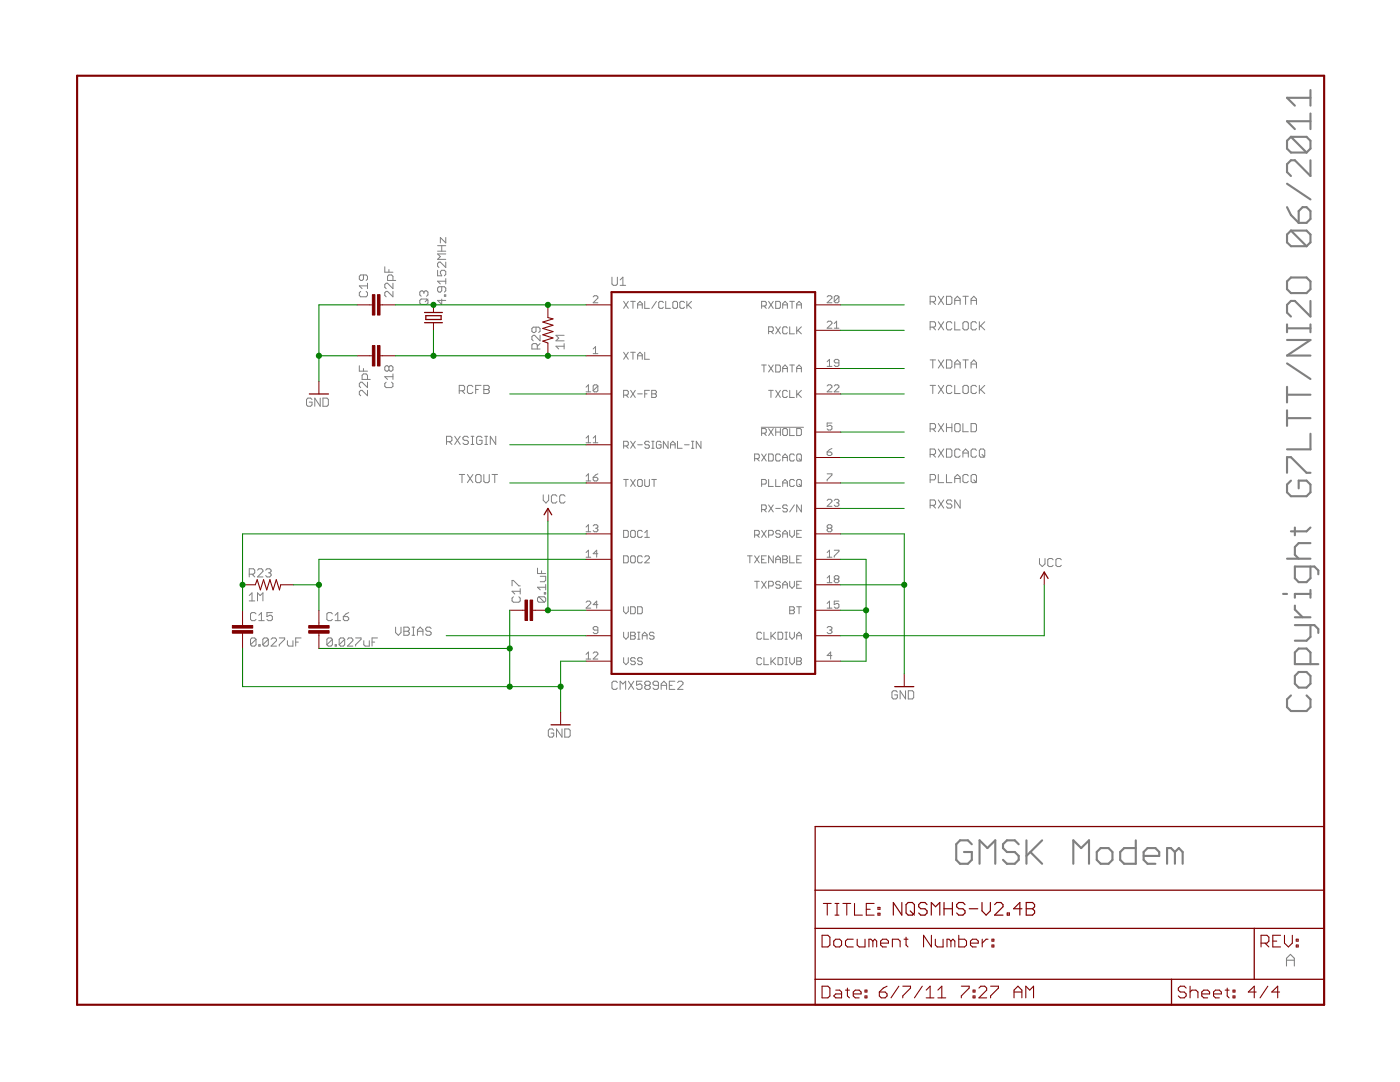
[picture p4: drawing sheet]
<svg xmlns="http://www.w3.org/2000/svg" width="279mm" height="216mm" viewBox="0 0 279 216" stroke-linecap="round" stroke-linejoin="round" font-family="sans-serif">
<g fill="#808080" stroke="#808080" stroke-width=".2">
<path d="M65.2 127.6v1z"/>
<path d="M65.2 127.6l.3-.3z"/>
<path d="M65.5 127.3h.6z"/>
<path d="M66.1 127.3l.2 .3z"/>
<path d="M66.3 127.6v1z"/>
<path d="M66.3 128.6l-.2 .3z"/>
<path d="M65.5 128.9h.6z"/>
<path d="M65.2 128.6l.3 .3z"/>
<path d="M65.2 128.6l1.1-1z"/>
<path d="M66.9 128.6v.3z"/>
<path d="M66.9 128.6h.2z"/>
<path d="M67.1 128.6v.3z"/>
<path d="M66.9 128.9h.2z"/>
<path d="M67.7 127.6v1z"/>
<path d="M67.7 127.6l.3-.3z"/>
<path d="M68 127.3h.5z"/>
<path d="M68.5 127.3l.3 .3z"/>
<path d="M68.8 127.6v1z"/>
<path d="M68.5 128.9l.3-.3z"/>
<path d="M68 128.9h.5z"/>
<path d="M67.7 128.6l.3 .3z"/>
<path d="M67.7 128.6l1.1-1z"/>
<path d="M69.3 128.9h1.1z"/>
<path d="M69.3 128.9l1.1-1.1z"/>
<path d="M70.4 127.6v.2z"/>
<path d="M70.1 127.3l.3 .3z"/>
<path d="M69.6 127.3h.5z"/>
<path d="M69.6 127.3l-.3 .3z"/>
<path d="M71 127.3h1.1z"/>
<path d="M72.1 127.3v.3z"/>
<path d="M72.1 127.6l-1.1 1z"/>
<path d="M71 128.6v.3z"/>
<path d="M72.6 127.8v.8z"/>
<path d="M72.6 128.6l.3 .3z"/>
<path d="M72.9 128.9h.8z"/>
<path d="M73.7 127.8v1.1z"/>
<path d="M74.3 127.3v1.6z"/>
<path d="M74.3 127.3h1z"/>
<path d="M74.3 128.1h.5z"/>
<path d="M50 127.6v1z"/>
<path d="M50 127.6l.3-.3z"/>
<path d="M50.3 127.3h.5z"/>
<path d="M50.8 127.3l.3 .3z"/>
<path d="M51.1 127.6v1z"/>
<path d="M51.1 128.6l-.3 .3z"/>
<path d="M50.3 128.9h.5z"/>
<path d="M50 128.6l.3 .3z"/>
<path d="M50 128.6l1.1-1z"/>
<path d="M51.6 128.6v.3z"/>
<path d="M51.6 128.6h.3z"/>
<path d="M51.9 128.6v.3z"/>
<path d="M51.6 128.9h.3z"/>
<path d="M52.5 127.6v1z"/>
<path d="M52.5 127.6l.2-.3z"/>
<path d="M52.7 127.3h.6z"/>
<path d="M53.3 127.3l.3 .3z"/>
<path d="M53.6 127.6v1z"/>
<path d="M53.6 128.6l-.3 .3z"/>
<path d="M52.7 128.9h.6z"/>
<path d="M52.5 128.6l.2 .3z"/>
<path d="M52.5 128.6l1.1-1z"/>
<path d="M54.1 128.9h1.1z"/>
<path d="M54.1 128.9l1.1-1.1z"/>
<path d="M55.2 127.6v.2z"/>
<path d="M54.9 127.3l.3 .3z"/>
<path d="M54.4 127.3h.5z"/>
<path d="M54.4 127.3l-.3 .3z"/>
<path d="M55.7 127.3h1.1z"/>
<path d="M56.8 127.3v.3z"/>
<path d="M56.8 127.6l-1.1 1z"/>
<path d="M55.7 128.6v.3z"/>
<path d="M57.4 127.8v.8z"/>
<path d="M57.4 128.6l.2 .3z"/>
<path d="M57.6 128.9h.9z"/>
<path d="M58.5 127.8v1.1z"/>
<path d="M59 127.3v1.6z"/>
<path d="M59 127.3h1.1z"/>
<path d="M59 128.1h.5z"/>
<path d="M49.7 118.8l.6-.5z"/>
<path d="M50.3 118.3v1.6z"/>
<path d="M49.7 119.9h1.1z"/>
<path d="M51.4 118.3v1.6z"/>
<path d="M51.4 118.3l.5 .5z"/>
<path d="M51.9 118.8l.6-.5z"/>
<path d="M52.5 118.3v1.6z"/>
<path d="M107.5 120.2h1.1z"/>
<path d="M107.3 119.9l.2 .3z"/>
<path d="M107.3 119.4v.5z"/>
<path d="M107.3 119.4l.2-.3z"/>
<path d="M107.5 119.1h1.1z"/>
<path d="M108.6 119.1l.3 .3z"/>
<path d="M108.9 119.4v.5z"/>
<path d="M108.6 120.2l.3-.3z"/>
<path d="M107.5 119.1l1.1 1.1z"/>
<path d="M108.6 118.5h.3z"/>
<path d="M108.6 118.3v.2z"/>
<path d="M108.6 118.3h.3z"/>
<path d="M108.9 118.3v.2z"/>
<path d="M107.3 117.2l.5 .5z"/>
<path d="M107.3 117.2h1.6z"/>
<path d="M108.9 116.6v1.1z"/>
<path d="M107.8 116.1h.8z"/>
<path d="M108.6 116.1l.3-.3z"/>
<path d="M108.9 115v.8z"/>
<path d="M107.8 115h1.1z"/>
<path d="M107.3 114.4h1.6z"/>
<path d="M107.3 113.4v1z"/>
<path d="M108.1 113.9v.5z"/>
<path d="M87.3 59.9h1.7z"/>
<path d="M87.3 59.9l.9 .8z"/>
<path d="M88.2 59.7v1z"/>
<path d="M88.7 59.1h.3z"/>
<path d="M88.7 58.8v.3z"/>
<path d="M88.7 58.8h.3z"/>
<path d="M89 58.8v.3z"/>
<path d="M88.7 58.3l.3-.3z"/>
<path d="M89 57.5v.5z"/>
<path d="M88.7 57.2l.3 .3z"/>
<path d="M87.6 57.2h1.1z"/>
<path d="M87.6 57.2l-.3 .3z"/>
<path d="M87.3 57.5v.5z"/>
<path d="M87.3 58l.3 .3z"/>
<path d="M87.6 58.3h.3z"/>
<path d="M88.2 58l-.3 .3z"/>
<path d="M88.2 57.2v.8z"/>
<path d="M87.3 56.1l.6 .6z"/>
<path d="M87.3 56.1h1.7z"/>
<path d="M89 55.6v1.1z"/>
<path d="M87.3 53.9v1.1z"/>
<path d="M87.3 55h.9z"/>
<path d="M87.9 54.5l.3 .5z"/>
<path d="M87.9 54.2v.3z"/>
<path d="M88.2 53.9l-.3 .3z"/>
<path d="M88.2 53.9h.5z"/>
<path d="M88.7 53.9l.3 .3z"/>
<path d="M89 54.2v.6z"/>
<path d="M89 54.8l-.3 .2z"/>
<path d="M89 52.3v1.1z"/>
<path d="M87.9 52.3l1.1 1.1z"/>
<path d="M87.6 52.3h.3z"/>
<path d="M87.6 52.3l-.3 .3z"/>
<path d="M87.3 52.6v.5z"/>
<path d="M87.3 53.1l.3 .3z"/>
<path d="M87.3 51.8h1.7z"/>
<path d="M87.3 51.8l.6-.6z"/>
<path d="M87.3 50.7l.6 .5z"/>
<path d="M87.3 50.7h1.7z"/>
<path d="M87.3 50.1h1.7z"/>
<path d="M88.2 49v1.1z"/>
<path d="M87.3 49h1.7z"/>
<path d="M87.9 47.4v1.1z"/>
<path d="M87.9 47.4l1.1 1.1z"/>
<path d="M89 47.4v1.1z"/>
<path d="M78.4 58.1v1.1z"/>
<path d="M77.3 58.1l1.1 1.1z"/>
<path d="M77.1 58.1h.2z"/>
<path d="M77.1 58.1l-.3 .3z"/>
<path d="M76.8 58.4v.5z"/>
<path d="M76.8 58.9l.3 .3z"/>
<path d="M78.4 56.5v1.1z"/>
<path d="M77.3 56.5l1.1 1.1z"/>
<path d="M77.1 56.5h.2z"/>
<path d="M76.8 56.8l.3-.3z"/>
<path d="M76.8 56.8v.5z"/>
<path d="M76.8 57.3l.3 .3z"/>
<path d="M77.3 56h1.7z"/>
<path d="M77.3 55.1v.9z"/>
<path d="M77.3 55.1l.3-.2z"/>
<path d="M77.6 54.9h.5z"/>
<path d="M78.1 54.9l.3 .2z"/>
<path d="M78.4 55.1v.9z"/>
<path d="M76.8 54.3h1.6z"/>
<path d="M76.8 53.2v1.1z"/>
<path d="M77.6 53.8v.5z"/>
<path d="M73.3 77.9v1.1z"/>
<path d="M72.3 77.9l1 1.1z"/>
<path d="M72 77.9h.3z"/>
<path d="M72 77.9l-.3 .3z"/>
<path d="M71.7 78.2v.5z"/>
<path d="M71.7 78.7l.3 .3z"/>
<path d="M73.3 76.3v1z"/>
<path d="M72.3 76.3l1 1z"/>
<path d="M72 76.3h.3z"/>
<path d="M72 76.3l-.3 .2z"/>
<path d="M71.7 76.5v.6z"/>
<path d="M71.7 77.1l.3 .2z"/>
<path d="M72.3 75.7h1.6z"/>
<path d="M72.3 74.9v.8z"/>
<path d="M72.3 74.9l.2-.3z"/>
<path d="M72.5 74.6h.6z"/>
<path d="M73.1 74.6l.2 .3z"/>
<path d="M73.3 74.9v.8z"/>
<path d="M71.7 74.1h1.6z"/>
<path d="M71.7 73v1.1z"/>
<path d="M72.5 73.5v.6z"/>
<path d="M62 79.4l.3 .3z"/>
<path d="M61.4 79.4h.6z"/>
<path d="M61.4 79.4l-.2 .3z"/>
<path d="M61.2 79.7v1.1z"/>
<path d="M61.2 80.8l.2 .3z"/>
<path d="M61.4 81.1h.6z"/>
<path d="M62 81.1l.3-.3z"/>
<path d="M62.3 80.2v.6z"/>
<path d="M61.7 80.2h.6z"/>
<path d="M62.8 79.4v1.7z"/>
<path d="M62.8 79.4l1.1 1.7z"/>
<path d="M63.9 79.4v1.7z"/>
<path d="M64.5 79.4v1.7z"/>
<path d="M64.5 81.1h.8z"/>
<path d="M65.3 81.1l.2-.3z"/>
<path d="M65.5 79.7v1.1z"/>
<path d="M65.3 79.4l.2 .3z"/>
<path d="M64.5 79.4h.8z"/>
<path d="M111 69.1l.5 .5z"/>
<path d="M111 69.1h1.6z"/>
<path d="M112.6 68.6v1z"/>
<path d="M111 68h1.6z"/>
<path d="M111 68l.5-.5z"/>
<path d="M111 66.9l.5 .6z"/>
<path d="M111 66.9h1.6z"/>
<path d="M122.9 135.9l.3 .3z"/>
<path d="M122.4 135.9h.5z"/>
<path d="M122.4 135.9l-.3 .3z"/>
<path d="M122.1 136.2v1.1z"/>
<path d="M122.1 137.3l.3 .3z"/>
<path d="M122.4 137.6h.5z"/>
<path d="M122.9 137.6l.3-.3z"/>
<path d="M123.8 135.9v1.7z"/>
<path d="M123.8 135.9l.5 .6z"/>
<path d="M124.3 136.5l.6-.6z"/>
<path d="M124.9 135.9v1.7z"/>
<path d="M125.4 135.9l1.1 1.7z"/>
<path d="M126.5 135.9l-1.1 1.7z"/>
<path d="M127 135.9h1.1z"/>
<path d="M127 135.9v.9z"/>
<path d="M127 136.8l.6-.3z"/>
<path d="M127.6 136.5h.2z"/>
<path d="M127.8 136.5l.3 .3z"/>
<path d="M128.1 136.8v.5z"/>
<path d="M128.1 137.3l-.3 .3z"/>
<path d="M127.3 137.6h.5z"/>
<path d="M127 137.3l.3 .3z"/>
<path d="M128.9 135.9l-.2 .3z"/>
<path d="M128.9 135.9h.6z"/>
<path d="M129.5 135.9l.3 .3z"/>
<path d="M129.8 136.2v.3z"/>
<path d="M129.8 136.5l-.3 .3z"/>
<path d="M129.5 136.8l.3 .2z"/>
<path d="M129.8 137v.3z"/>
<path d="M129.8 137.3l-.3 .3z"/>
<path d="M128.9 137.6h.6z"/>
<path d="M128.7 137.3l.2 .3z"/>
<path d="M128.7 137v.3z"/>
<path d="M128.7 137l.2-.2z"/>
<path d="M128.7 136.5l.2 .3z"/>
<path d="M128.7 136.2v.3z"/>
<path d="M128.9 136.8h.6z"/>
<path d="M130.3 137.3l.3 .3z"/>
<path d="M130.6 137.6h.5z"/>
<path d="M131.1 137.6l.3-.3z"/>
<path d="M131.4 136.2v1.1z"/>
<path d="M131.1 135.9l.3 .3z"/>
<path d="M130.6 135.9h.5z"/>
<path d="M130.6 135.9l-.3 .3z"/>
<path d="M130.3 136.2v.3z"/>
<path d="M130.3 136.5l.3 .3z"/>
<path d="M130.6 136.8h.8z"/>
<path d="M132 136.5v1.1z"/>
<path d="M132.5 135.9l-.5 .6z"/>
<path d="M132.5 135.9l.5 .6z"/>
<path d="M133 136.5v1.1z"/>
<path d="M132 136.8h1z"/>
<path d="M133.6 135.9h1.1z"/>
<path d="M133.6 135.9v1.7z"/>
<path d="M133.6 137.6h1.1z"/>
<path d="M133.6 136.8h.5z"/>
<path d="M135.2 137.6h1.1z"/>
<path d="M135.2 137.6l1.1-1.1z"/>
<path d="M136.3 136.2v.3z"/>
<path d="M136 135.9l.3 .3z"/>
<path d="M135.5 135.9h.5z"/>
<path d="M135.5 135.9l-.3 .3z"/>
<path d="M108.4 98.7v1.1z"/>
<path d="M108.4 99.8l.6 .6z"/>
<path d="M109.5 99.8l-.5 .6z"/>
<path d="M109.5 98.7v1.1z"/>
<path d="M110.9 98.7l.2 .3z"/>
<path d="M110.3 98.7h.6z"/>
<path d="M110.3 98.7l-.3 .3z"/>
<path d="M110 99v1.1z"/>
<path d="M110 100.1l.3 .3z"/>
<path d="M110.3 100.4h.6z"/>
<path d="M110.9 100.4l.2-.3z"/>
<path d="M112.5 98.7l.3 .3z"/>
<path d="M111.9 98.7h.6z"/>
<path d="M111.9 98.7l-.2 .3z"/>
<path d="M111.7 99v1.1z"/>
<path d="M111.7 100.1l.2 .3z"/>
<path d="M111.9 100.4h.6z"/>
<path d="M112.8 100.1l-.3 .3z"/>
<path d="M110.2 145.5l.3 .2z"/>
<path d="M109.7 145.5h.5z"/>
<path d="M109.7 145.5l-.3 .2z"/>
<path d="M109.4 145.7v1.1z"/>
<path d="M109.4 146.8l.3 .3z"/>
<path d="M109.7 147.1h.5z"/>
<path d="M110.2 147.1l.3-.3z"/>
<path d="M110.5 146.3v.5z"/>
<path d="M110 146.3h.5z"/>
<path d="M111.1 145.5v1.6z"/>
<path d="M111.1 145.5l1.1 1.6z"/>
<path d="M112.2 145.5v1.6z"/>
<path d="M112.7 145.5v1.6z"/>
<path d="M112.7 147.1h.8z"/>
<path d="M113.5 147.1l.3-.3z"/>
<path d="M113.8 145.7v1.1z"/>
<path d="M113.5 145.5l.3 .2z"/>
<path d="M112.7 145.5h.8z"/>
<path d="M178.8 137.8l.3 .3z"/>
<path d="M178.3 137.8h.5z"/>
<path d="M178.3 137.8l-.3 .3z"/>
<path d="M178 138.1v1.1z"/>
<path d="M178 139.2l.3 .3z"/>
<path d="M178.3 139.5h.5z"/>
<path d="M178.8 139.5l.3-.3z"/>
<path d="M179.1 138.7v.5z"/>
<path d="M178.5 138.7h.6z"/>
<path d="M179.6 137.8v1.7z"/>
<path d="M179.6 137.8l1.1 1.7z"/>
<path d="M180.7 137.8v1.7z"/>
<path d="M181.3 137.8v1.7z"/>
<path d="M181.3 139.5h.8z"/>
<path d="M182.3 139.2l-.2 .3z"/>
<path d="M182.3 138.1v1.1z"/>
<path d="M182.1 137.8l.2 .3z"/>
<path d="M181.3 137.8h.8z"/>
<path d="M207.5 111.4v1.1z"/>
<path d="M207.5 112.5l.5 .5z"/>
<path d="M208 113l.6-.5z"/>
<path d="M208.6 111.4v1.1z"/>
<path d="M209.9 111.4l.3 .3z"/>
<path d="M209.4 111.4h.5z"/>
<path d="M209.1 111.7l.3-.3z"/>
<path d="M209.1 111.7v1.1z"/>
<path d="M209.1 112.8l.3 .2z"/>
<path d="M209.4 113h.5z"/>
<path d="M209.9 113l.3-.2z"/>
<path d="M211.5 111.4l.3 .3z"/>
<path d="M211 111.4h.5z"/>
<path d="M210.7 111.7l.3-.3z"/>
<path d="M210.7 111.7v1.1z"/>
<path d="M210.7 112.8l.3 .2z"/>
<path d="M211 113h.5z"/>
<path d="M211.5 113l.3-.2z"/>
<path d="M66.1 122.2l.2 .3z"/>
<path d="M65.5 122.2h.6z"/>
<path d="M65.2 122.5l.3-.3z"/>
<path d="M65.2 122.5v1.1z"/>
<path d="M65.2 123.6l.3 .2z"/>
<path d="M65.5 123.8h.6z"/>
<path d="M66.1 123.8l.2-.2z"/>
<path d="M66.9 122.8l.5-.6z"/>
<path d="M67.4 122.2v1.6z"/>
<path d="M66.9 123.8h1.1z"/>
<path d="M69.1 122.5l.5-.3z"/>
<path d="M69.1 122.5l-.6 .5z"/>
<path d="M68.5 123v.6z"/>
<path d="M68.5 123.6l.3 .2z"/>
<path d="M68.8 123.8h.5z"/>
<path d="M69.3 123.8l.3-.2z"/>
<path d="M69.6 123.3v.3z"/>
<path d="M69.3 123l.3 .3z"/>
<path d="M68.5 123h.8z"/>
<path d="M50.8 122.2l.3 .3z"/>
<path d="M50.3 122.2h.5z"/>
<path d="M50 122.5l.3-.3z"/>
<path d="M50 122.5v1.1z"/>
<path d="M50 123.6l.3 .2z"/>
<path d="M50.3 123.8h.5z"/>
<path d="M50.8 123.8l.3-.2z"/>
<path d="M51.6 122.8l.6-.6z"/>
<path d="M52.2 122.2v1.6z"/>
<path d="M51.6 123.8h1.1z"/>
<path d="M53.3 122.2h1.1z"/>
<path d="M53.3 122.2v.8z"/>
<path d="M53.3 123l.5-.2z"/>
<path d="M53.8 122.8h.3z"/>
<path d="M54.1 122.8l.3 .2z"/>
<path d="M54.4 123v.6z"/>
<path d="M54.1 123.8l.3-.2z"/>
<path d="M53.6 123.8h.5z"/>
<path d="M53.3 123.6l.3 .2z"/>
<path d="M49.7 113.5v1.6z"/>
<path d="M49.7 113.5h.9z"/>
<path d="M50.6 113.5l.2 .3z"/>
<path d="M50.8 113.8v.5z"/>
<path d="M50.8 114.3l-.2 .3z"/>
<path d="M49.7 114.6h.9z"/>
<path d="M50.3 114.6l.5 .5z"/>
<path d="M51.4 115.1h1.1z"/>
<path d="M52.5 114l-1.1 1.1z"/>
<path d="M52.5 113.8v.2z"/>
<path d="M52.2 113.5l.3 .3z"/>
<path d="M51.7 113.5h.5z"/>
<path d="M51.7 113.5l-.3 .3z"/>
<path d="M53 113.8l.3-.3z"/>
<path d="M53.3 113.5h.5z"/>
<path d="M53.8 113.5l.3 .3z"/>
<path d="M54.1 113.8v.2z"/>
<path d="M54.1 114l-.3 .3z"/>
<path d="M53.6 114.3h.2z"/>
<path d="M53.8 114.3l.3 .3z"/>
<path d="M54.1 114.6v.2z"/>
<path d="M54.1 114.8l-.3 .3z"/>
<path d="M53.3 115.1h.5z"/>
<path d="M53 114.8l.3 .3z"/>
<path d="M102.5 119.1l-.3 .3z"/>
<path d="M102.2 119.4v.5z"/>
<path d="M102.2 119.9l.3 .3z"/>
<path d="M102.5 120.2h1z"/>
<path d="M103.5 120.2l.3-.3z"/>
<path d="M103.8 119.4v.5z"/>
<path d="M103.5 119.1l.3 .3z"/>
<path d="M102.2 118l.5 .5z"/>
<path d="M102.2 118h1.6z"/>
<path d="M103.8 117.5v1z"/>
<path d="M102.2 115.8v1.1z"/>
<path d="M102.2 115.8h.3z"/>
<path d="M102.5 115.8l1 1.1z"/>
<path d="M103.5 116.9h.3z"/>
<path d="M84.1 60.7h1z"/>
<path d="M83.8 60.5l.3 .2z"/>
<path d="M83.8 59.9v.6z"/>
<path d="M83.8 59.9l.3-.2z"/>
<path d="M84.1 59.7h1z"/>
<path d="M85.1 59.7l.3 .2z"/>
<path d="M85.4 59.9v.6z"/>
<path d="M85.4 60.5l-.3 .2z"/>
<path d="M84.9 60.2l.5-.5z"/>
<path d="M83.8 58.8l.3 .3z"/>
<path d="M83.8 58.3v.5z"/>
<path d="M83.8 58.3l.3-.3z"/>
<path d="M84.1 58h.2z"/>
<path d="M84.3 58l.3 .3z"/>
<path d="M84.6 58.3v.3z"/>
<path d="M84.6 58.3l.3-.3z"/>
<path d="M84.9 58h.2z"/>
<path d="M85.1 58l.3 .3z"/>
<path d="M85.4 58.3v.5z"/>
<path d="M85.4 58.8l-.3 .3z"/>
<path d="M72 58.1l-.3 .3z"/>
<path d="M71.7 58.4v.5z"/>
<path d="M71.7 58.9l.3 .3z"/>
<path d="M72 59.2h1.1z"/>
<path d="M73.1 59.2l.2-.3z"/>
<path d="M73.3 58.4v.5z"/>
<path d="M73.1 58.1l.2 .3z"/>
<path d="M71.7 57l.6 .6z"/>
<path d="M71.7 57h1.6z"/>
<path d="M73.3 56.5v1.1z"/>
<path d="M73.1 56l.2-.3z"/>
<path d="M73.3 55.1v.6z"/>
<path d="M73.1 54.9l.2 .2z"/>
<path d="M72 54.9h1.1z"/>
<path d="M71.7 55.1l.3-.2z"/>
<path d="M71.7 55.1v.6z"/>
<path d="M71.7 55.7l.3 .3z"/>
<path d="M72 56h.3z"/>
<path d="M72.3 56l.2-.3z"/>
<path d="M72.5 54.9v.8z"/>
<path d="M76.8 76.5l.3-.2z"/>
<path d="M76.8 76.5v.6z"/>
<path d="M76.8 77.1l.3 .2z"/>
<path d="M77.1 77.3h1z"/>
<path d="M78.1 77.3l.3-.2z"/>
<path d="M78.4 76.5v.6z"/>
<path d="M78.1 76.3l.3 .2z"/>
<path d="M76.8 75.2l.5 .5z"/>
<path d="M76.8 75.2h1.6z"/>
<path d="M78.4 74.6v1.1z"/>
<path d="M76.8 73.8l.3 .3z"/>
<path d="M76.8 73.3v.5z"/>
<path d="M76.8 73.3l.3-.3z"/>
<path d="M77.1 73h.2z"/>
<path d="M77.3 73l.3 .3z"/>
<path d="M77.9 73l-.3 .3z"/>
<path d="M77.9 73h.2z"/>
<path d="M78.1 73l.3 .3z"/>
<path d="M78.4 73.3v.5z"/>
<path d="M78.1 74.1l.3-.3z"/>
<path d="M77.9 74.1h.2z"/>
<path d="M77.6 73.8l.3 .3z"/>
<path d="M77.3 74.1l.3-.3z"/>
<path d="M77.1 74.1h.2z"/>
<path d="M77.6 73.3v.5z"/>
<path d="M106.1 69.6h1.7z"/>
<path d="M106.1 68.8v.8z"/>
<path d="M106.1 68.8l.3-.2z"/>
<path d="M106.4 68.6h.6z"/>
<path d="M107 68.6l.2 .2z"/>
<path d="M107.2 68.8v.8z"/>
<path d="M107.2 69.1l.6-.5z"/>
<path d="M107.8 66.9v1.1z"/>
<path d="M106.7 66.9l1.1 1.1z"/>
<path d="M106.4 66.9h.3z"/>
<path d="M106.4 66.9l-.3 .3z"/>
<path d="M106.1 67.2v.5z"/>
<path d="M106.1 67.7l.3 .3z"/>
<path d="M107.5 66.4l.3-.3z"/>
<path d="M107.8 65.6v.5z"/>
<path d="M107.5 65.3l.3 .3z"/>
<path d="M106.4 65.3h1.1z"/>
<path d="M106.4 65.3l-.3 .3z"/>
<path d="M106.1 65.6v.5z"/>
<path d="M106.1 66.1l.3 .3z"/>
<path d="M106.4 66.4h.3z"/>
<path d="M106.7 66.4l.3-.3z"/>
<path d="M107 65.3v.8z"/>
<path d="M124.5 70.3l.9 1.4z"/>
<path d="M125.4 70.3l-.9 1.4z"/>
<path d="M126.3 70.3v1.4z"/>
<path d="M125.9 70.3h.9z"/>
<path d="M127.3 70.8v.9z"/>
<path d="M127.3 70.8l.4-.5z"/>
<path d="M127.7 70.3l.5 .5z"/>
<path d="M128.2 70.8v.9z"/>
<path d="M127.3 71h.9z"/>
<path d="M128.7 70.3v1.4z"/>
<path d="M128.7 71.7h.9z"/>
<path d="M118.4 69.6l.4-.4z"/>
<path d="M118.8 69.2v1.4z"/>
<path d="M118.4 70.6h.9z"/>
<path d="M124.5 60.1l.9 1.4z"/>
<path d="M125.4 60.1l-.9 1.4z"/>
<path d="M126.3 60.1v1.4z"/>
<path d="M125.9 60.1h.9z"/>
<path d="M127.3 60.6v.9z"/>
<path d="M127.7 60.1l-.4 .5z"/>
<path d="M127.7 60.1l.5 .5z"/>
<path d="M128.2 60.6v.9z"/>
<path d="M127.3 60.8h.9z"/>
<path d="M128.7 60.1v1.4z"/>
<path d="M128.7 61.5h.9z"/>
<path d="M131 60.1l-.9 1.4z"/>
<path d="M132.2 60.1l.2 .3z"/>
<path d="M131.7 60.1h.5z"/>
<path d="M131.7 60.1l-.2 .3z"/>
<path d="M131.5 60.4v.9z"/>
<path d="M131.5 61.3l.2 .2z"/>
<path d="M131.7 61.5h.5z"/>
<path d="M132.2 61.5l.2-.2z"/>
<path d="M132.9 60.1v1.4z"/>
<path d="M132.9 61.5h.9z"/>
<path d="M134.5 60.1h.5z"/>
<path d="M134.5 60.1l-.2 .3z"/>
<path d="M134.3 60.4v.9z"/>
<path d="M134.3 61.3l.2 .2z"/>
<path d="M134.5 61.5h.5z"/>
<path d="M135 61.5l.2-.2z"/>
<path d="M135.2 60.4v.9z"/>
<path d="M135 60.1l.2 .3z"/>
<path d="M136.4 60.1l.2 .3z"/>
<path d="M135.9 60.1h.5z"/>
<path d="M135.9 60.1l-.2 .3z"/>
<path d="M135.7 60.4v.9z"/>
<path d="M135.7 61.3l.2 .2z"/>
<path d="M135.9 61.5h.5z"/>
<path d="M136.4 61.5l.2-.2z"/>
<path d="M137.1 60.1v1.4z"/>
<path d="M137.1 61.1l.9-1z"/>
<path d="M137.3 60.8l.7 .7z"/>
<path d="M118.4 60.4h.9z"/>
<path d="M118.4 60.4l.9-.9z"/>
<path d="M119.3 59.2v.3z"/>
<path d="M119.1 59l.2 .2z"/>
<path d="M118.6 59h.5z"/>
<path d="M118.4 59.2l.2-.2z"/>
<path d="M122.1 55.3v1.4z"/>
<path d="M122.1 56.7l.3 .2z"/>
<path d="M122.4 56.9h.5z"/>
<path d="M123.2 56.7l-.3 .2z"/>
<path d="M123.2 55.3v1.4z"/>
<path d="M123.8 55.9l.5-.6z"/>
<path d="M124.3 55.3v1.6z"/>
<path d="M123.8 56.9h1.1z"/>
<path d="M124.5 126.2v.9z"/>
<path d="M124.5 127.1l.4 .4z"/>
<path d="M124.9 127.5l.5-.4z"/>
<path d="M125.4 126.2v.9z"/>
<path d="M125.9 126.2v1.3z"/>
<path d="M125.9 126.2h.7z"/>
<path d="M126.6 126.2l.2 .2z"/>
<path d="M126.8 126.4v.2z"/>
<path d="M126.8 126.6l-.2 .2z"/>
<path d="M126.6 126.8l.2 .3z"/>
<path d="M126.8 127.1v.2z"/>
<path d="M126.8 127.3l-.2 .2z"/>
<path d="M125.9 127.5h.7z"/>
<path d="M125.9 126.8h.7z"/>
<path d="M127.3 127.5h.4z"/>
<path d="M127.5 126.2v1.3z"/>
<path d="M127.3 126.2h.4z"/>
<path d="M128.2 126.6v.9z"/>
<path d="M128.2 126.6l.4-.4z"/>
<path d="M128.6 126.2l.5 .4z"/>
<path d="M129.1 126.6v.9z"/>
<path d="M128.2 126.8h.9z"/>
<path d="M130.3 126.2l.2 .2z"/>
<path d="M129.8 126.2h.5z"/>
<path d="M129.8 126.2l-.2 .2z"/>
<path d="M129.6 126.4v.2z"/>
<path d="M129.6 126.6l.2 .2z"/>
<path d="M129.8 126.8h.5z"/>
<path d="M130.3 126.8l.2 .3z"/>
<path d="M130.5 127.1v.2z"/>
<path d="M130.5 127.3l-.2 .2z"/>
<path d="M129.8 127.5h.5z"/>
<path d="M129.6 127.3l.2 .2z"/>
<path d="M118.4 126.2l.2 .2z"/>
<path d="M118.6 126.4h.5z"/>
<path d="M119.1 126.4l.2-.2z"/>
<path d="M119.3 125.3v.9z"/>
<path d="M119.1 125l.2 .3z"/>
<path d="M118.6 125h.5z"/>
<path d="M118.6 125l-.2 .3z"/>
<path d="M118.4 125.3v.2z"/>
<path d="M118.4 125.5l.2 .2z"/>
<path d="M118.6 125.7h.7z"/>
<path d="M152 100.8v1.3z"/>
<path d="M152 100.8h.7z"/>
<path d="M152.7 100.8l.2 .2z"/>
<path d="M152.9 101v.5z"/>
<path d="M152.9 101.5l-.2 .2z"/>
<path d="M152 101.7h.7z"/>
<path d="M152.5 101.7l.4 .4z"/>
<path d="M153.4 100.8l.9 1.3z"/>
<path d="M154.3 100.8l-.9 1.3z"/>
<path d="M154.8 101.5h.9z"/>
<path d="M156.9 100.8l.2 .2z"/>
<path d="M156.4 100.8h.5z"/>
<path d="M156.4 100.8l-.2 .2z"/>
<path d="M156.2 101v.2z"/>
<path d="M156.2 101.2l.2 .3z"/>
<path d="M156.4 101.5h.5z"/>
<path d="M156.9 101.5l.2 .2z"/>
<path d="M157.1 101.7v.2z"/>
<path d="M156.9 102.1l.2-.2z"/>
<path d="M156.4 102.1h.5z"/>
<path d="M156.2 101.9l.2 .2z"/>
<path d="M158.5 100.8l-.9 1.3z"/>
<path d="M159 100.8v1.3z"/>
<path d="M159 100.8l.9 1.3z"/>
<path d="M159.9 100.8v1.3z"/>
<path d="M165.1 101h.9z"/>
<path d="M165.1 101l.9-.9z"/>
<path d="M166 99.9v.2z"/>
<path d="M165.8 99.6l.2 .3z"/>
<path d="M165.3 99.6h.5z"/>
<path d="M165.3 99.6l-.2 .3z"/>
<path d="M166.5 99.9l.2-.3z"/>
<path d="M166.7 99.6h.5z"/>
<path d="M167.2 99.6l.2 .3z"/>
<path d="M167.4 99.9v.2z"/>
<path d="M167.4 100.1l-.2 .2z"/>
<path d="M167 100.3h.2z"/>
<path d="M167.2 100.3l.2 .3z"/>
<path d="M167.4 100.6v.2z"/>
<path d="M167.4 100.8l-.2 .2z"/>
<path d="M166.7 101h.5z"/>
<path d="M166.5 100.8l.2 .2z"/>
<path d="M151.8 126.2l.2 .2z"/>
<path d="M151.3 126.2h.5z"/>
<path d="M151.3 126.2l-.2 .2z"/>
<path d="M151.1 126.4v.9z"/>
<path d="M151.1 127.3l.2 .2z"/>
<path d="M151.3 127.5h.5z"/>
<path d="M151.8 127.5l.2-.2z"/>
<path d="M152.5 126.2v1.3z"/>
<path d="M152.5 127.5h.9z"/>
<path d="M153.9 126.2v1.3z"/>
<path d="M153.9 127.1l.9-.9z"/>
<path d="M154.1 126.8l.7 .7z"/>
<path d="M155.3 126.2v1.3z"/>
<path d="M155.3 127.5h.7z"/>
<path d="M156 127.5l.2-.2z"/>
<path d="M156.2 126.4v.9z"/>
<path d="M156 126.2l.2 .2z"/>
<path d="M155.3 126.2h.7z"/>
<path d="M156.7 127.5h.4z"/>
<path d="M156.9 126.2v1.3z"/>
<path d="M156.7 126.2h.4z"/>
<path d="M157.6 126.2v.9z"/>
<path d="M157.6 127.1l.5 .4z"/>
<path d="M158.1 127.5l.4-.4z"/>
<path d="M158.5 126.2v.9z"/>
<path d="M159 126.6v.9z"/>
<path d="M159 126.6l.5-.4z"/>
<path d="M159.5 126.2l.4 .4z"/>
<path d="M159.9 126.6v.9z"/>
<path d="M159 126.8h.9z"/>
<path d="M165.3 125l-.2 .3z"/>
<path d="M165.3 125h.5z"/>
<path d="M165.8 125l.2 .3z"/>
<path d="M166 125.3v.2z"/>
<path d="M165.8 125.7l.2-.2z"/>
<path d="M165.5 125.7h.3z"/>
<path d="M165.8 125.7l.2 .3z"/>
<path d="M166 126v.2z"/>
<path d="M165.8 126.4l.2-.2z"/>
<path d="M165.3 126.4h.5z"/>
<path d="M165.1 126.2l.2 .2z"/>
<path d="M151.8 131.2l.2 .3z"/>
<path d="M151.3 131.2h.5z"/>
<path d="M151.3 131.2l-.2 .3z"/>
<path d="M151.1 131.5v.9z"/>
<path d="M151.1 132.4l.2 .2z"/>
<path d="M151.3 132.6h.5z"/>
<path d="M151.8 132.6l.2-.2z"/>
<path d="M152.5 131.2v1.4z"/>
<path d="M152.5 132.6h.9z"/>
<path d="M153.9 131.2v1.4z"/>
<path d="M153.9 132.2l.9-1z"/>
<path d="M154.1 131.9l.7 .7z"/>
<path d="M155.3 131.2v1.4z"/>
<path d="M155.3 132.6h.7z"/>
<path d="M156 132.6l.2-.2z"/>
<path d="M156.2 131.5v.9z"/>
<path d="M156 131.2l.2 .3z"/>
<path d="M155.3 131.2h.7z"/>
<path d="M156.7 132.6h.4z"/>
<path d="M156.9 131.2v1.4z"/>
<path d="M156.7 131.2h.4z"/>
<path d="M157.6 131.2v1z"/>
<path d="M157.6 132.2l.5 .4z"/>
<path d="M158.1 132.6l.4-.4z"/>
<path d="M158.5 131.2v1z"/>
<path d="M159 131.2v1.4z"/>
<path d="M159 131.2h.7z"/>
<path d="M159.7 131.2l.2 .3z"/>
<path d="M159.9 131.5v.2z"/>
<path d="M159.9 131.7l-.2 .2z"/>
<path d="M159.7 131.9l.2 .3z"/>
<path d="M159.9 132.2v.2z"/>
<path d="M159.9 132.4l-.2 .2z"/>
<path d="M159 132.6h.7z"/>
<path d="M159 131.9h.7z"/>
<path d="M165.8 130.1v1.4z"/>
<path d="M165.8 130.1l-.7 .7z"/>
<path d="M165.1 130.8h.9z"/>
<path d="M151.9 85.3h8.5z"/>
<path d="M152 85.5v1.4z"/>
<path d="M152 85.5h.7z"/>
<path d="M152.7 85.5l.2 .2z"/>
<path d="M152.9 85.7v.5z"/>
<path d="M152.9 86.2l-.2 .2z"/>
<path d="M152 86.4h.7z"/>
<path d="M152.5 86.4l.4 .5z"/>
<path d="M153.4 85.5l.9 1.4z"/>
<path d="M154.3 85.5l-.9 1.4z"/>
<path d="M154.8 85.5v1.4z"/>
<path d="M154.8 86.2h.9z"/>
<path d="M155.7 85.5v1.4z"/>
<path d="M156.4 85.5h.5z"/>
<path d="M156.4 85.5l-.2 .2z"/>
<path d="M156.2 85.7v1z"/>
<path d="M156.2 86.7l.2 .2z"/>
<path d="M156.4 86.9h.5z"/>
<path d="M156.9 86.9l.2-.2z"/>
<path d="M157.1 85.7v1z"/>
<path d="M156.9 85.5l.2 .2z"/>
<path d="M157.6 85.5v1.4z"/>
<path d="M157.6 86.9h.9z"/>
<path d="M159 85.5v1.4z"/>
<path d="M159 86.9h.7z"/>
<path d="M159.7 86.9l.2-.2z"/>
<path d="M159.9 85.7v1z"/>
<path d="M159.7 85.5l.2 .2z"/>
<path d="M159 85.5h.7z"/>
<path d="M165.1 84.4h.9z"/>
<path d="M165.1 84.4v.7z"/>
<path d="M165.1 85.1l.4-.2z"/>
<path d="M165.5 84.9h.3z"/>
<path d="M165.8 84.9l.2 .2z"/>
<path d="M166 85.1v.5z"/>
<path d="M165.8 85.8l.2-.2z"/>
<path d="M165.3 85.8h.5z"/>
<path d="M165.1 85.6l.2 .2z"/>
<path d="M150.6 90.6v1.4z"/>
<path d="M150.6 90.6h.7z"/>
<path d="M151.3 90.6l.2 .2z"/>
<path d="M151.5 90.8v.5z"/>
<path d="M151.5 91.3l-.2 .2z"/>
<path d="M150.6 91.5h.7z"/>
<path d="M151.1 91.5l.4 .5z"/>
<path d="M152 90.6l.9 1.4z"/>
<path d="M152.9 90.6l-.9 1.4z"/>
<path d="M153.4 90.6v1.4z"/>
<path d="M153.4 92h.7z"/>
<path d="M154.3 91.8l-.2 .2z"/>
<path d="M154.3 90.8v1z"/>
<path d="M154.1 90.6l.2 .2z"/>
<path d="M153.4 90.6h.7z"/>
<path d="M155.5 90.6l.2 .2z"/>
<path d="M155 90.6h.5z"/>
<path d="M155 90.6l-.2 .2z"/>
<path d="M154.8 90.8v1z"/>
<path d="M154.8 91.8l.2 .2z"/>
<path d="M155 92h.5z"/>
<path d="M155.5 92l.2-.2z"/>
<path d="M156.2 91.1v.9z"/>
<path d="M156.7 90.6l-.5 .5z"/>
<path d="M156.7 90.6l.4 .5z"/>
<path d="M157.1 91.1v.9z"/>
<path d="M156.2 91.3h.9z"/>
<path d="M158.3 90.6l.2 .2z"/>
<path d="M157.8 90.6h.5z"/>
<path d="M157.8 90.6l-.2 .2z"/>
<path d="M157.6 90.8v1z"/>
<path d="M157.6 91.8l.2 .2z"/>
<path d="M157.8 92h.5z"/>
<path d="M158.3 92l.2-.2z"/>
<path d="M159 90.8v1z"/>
<path d="M159 90.8l.2-.2z"/>
<path d="M159.2 90.6h.5z"/>
<path d="M159.7 90.6l.2 .2z"/>
<path d="M159.9 90.8v1z"/>
<path d="M159.9 91.8l-.2 .2z"/>
<path d="M159.2 92h.5z"/>
<path d="M159 91.8l.2 .2z"/>
<path d="M159.5 91.5l.4 .5z"/>
<path d="M165.5 89.7l.5-.2z"/>
<path d="M165.5 89.7l-.4 .5z"/>
<path d="M165.1 90.2v.5z"/>
<path d="M165.1 90.7l.2 .2z"/>
<path d="M165.3 90.9h.5z"/>
<path d="M165.8 90.9l.2-.2z"/>
<path d="M166 90.4v.3z"/>
<path d="M165.8 90.2l.2 .2z"/>
<path d="M165.1 90.2h.7z"/>
<path d="M152 95.7v1.4z"/>
<path d="M152 95.7h.7z"/>
<path d="M152.7 95.7l.2 .2z"/>
<path d="M152.9 95.9v.5z"/>
<path d="M152.9 96.4l-.2 .2z"/>
<path d="M152 96.6h.7z"/>
<path d="M153.4 95.7v1.4z"/>
<path d="M153.4 97.1h.9z"/>
<path d="M154.8 95.7v1.4z"/>
<path d="M154.8 97.1h.9z"/>
<path d="M156.2 96.1v1z"/>
<path d="M156.7 95.7l-.5 .4z"/>
<path d="M156.7 95.7l.4 .4z"/>
<path d="M157.1 96.1v1z"/>
<path d="M156.2 96.4h.9z"/>
<path d="M158.3 95.7l.2 .2z"/>
<path d="M157.8 95.7h.5z"/>
<path d="M157.8 95.7l-.2 .2z"/>
<path d="M157.6 95.9v.9z"/>
<path d="M157.6 96.8l.2 .3z"/>
<path d="M157.8 97.1h.5z"/>
<path d="M158.3 97.1l.2-.3z"/>
<path d="M159 95.9v.9z"/>
<path d="M159 95.9l.2-.2z"/>
<path d="M159.2 95.7h.5z"/>
<path d="M159.7 95.7l.2 .2z"/>
<path d="M159.9 95.9v.9z"/>
<path d="M159.9 96.8l-.2 .3z"/>
<path d="M159.2 97.1h.5z"/>
<path d="M159 96.8l.2 .3z"/>
<path d="M159.5 96.6l.4 .5z"/>
<path d="M165.1 94.5h.9z"/>
<path d="M166 94.5v.3z"/>
<path d="M166 94.8l-.9 .9z"/>
<path d="M165.1 95.7v.3z"/>
<path d="M150.6 105.8v1.4z"/>
<path d="M150.6 105.8h.7z"/>
<path d="M151.3 105.8l.2 .3z"/>
<path d="M151.5 106.1v.4z"/>
<path d="M151.5 106.5l-.2 .3z"/>
<path d="M150.6 106.8h.7z"/>
<path d="M151.1 106.8l.4 .4z"/>
<path d="M152 105.8l.9 1.4z"/>
<path d="M152.9 105.8l-.9 1.4z"/>
<path d="M153.4 105.8v1.4z"/>
<path d="M153.4 105.8h.7z"/>
<path d="M154.1 105.8l.2 .3z"/>
<path d="M154.3 106.1v.4z"/>
<path d="M154.3 106.5l-.2 .3z"/>
<path d="M153.4 106.8h.7z"/>
<path d="M155.5 105.8l.2 .3z"/>
<path d="M155 105.8h.5z"/>
<path d="M155 105.8l-.2 .3z"/>
<path d="M154.8 106.1v.2z"/>
<path d="M154.8 106.3l.2 .2z"/>
<path d="M155 106.5h.5z"/>
<path d="M155.5 106.5l.2 .3z"/>
<path d="M155.7 106.8v.2z"/>
<path d="M155.7 107l-.2 .2z"/>
<path d="M155 107.2h.5z"/>
<path d="M154.8 107l.2 .2z"/>
<path d="M156.2 106.3v.9z"/>
<path d="M156.7 105.8l-.5 .5z"/>
<path d="M156.7 105.8l.4 .5z"/>
<path d="M157.1 106.3v.9z"/>
<path d="M156.2 106.5h.9z"/>
<path d="M157.6 105.8v1z"/>
<path d="M157.6 106.8l.5 .4z"/>
<path d="M158.1 107.2l.4-.4z"/>
<path d="M158.5 105.8v1z"/>
<path d="M159 105.8h.9z"/>
<path d="M159 105.8v1.4z"/>
<path d="M159 107.2h.9z"/>
<path d="M159 106.5h.5z"/>
<path d="M165.3 104.7l-.2 .2z"/>
<path d="M165.3 104.7h.5z"/>
<path d="M165.8 104.7l.2 .2z"/>
<path d="M166 104.9v.3z"/>
<path d="M165.8 105.4l.2-.2z"/>
<path d="M165.8 105.4l.2 .2z"/>
<path d="M166 105.6v.3z"/>
<path d="M165.8 106.1l.2-.2z"/>
<path d="M165.3 106.1h.5z"/>
<path d="M165.1 105.9l.2 .2z"/>
<path d="M165.1 105.6v.3z"/>
<path d="M165.3 105.4l-.2 .2z"/>
<path d="M165.1 105.2l.2 .2z"/>
<path d="M165.1 104.9v.3z"/>
<path d="M165.3 105.4h.5z"/>
<path d="M124.5 77.9v1.4z"/>
<path d="M124.5 77.9h.7z"/>
<path d="M125.2 77.9l.2 .2z"/>
<path d="M125.4 78.1v.5z"/>
<path d="M125.4 78.6l-.2 .2z"/>
<path d="M124.5 78.8h.7z"/>
<path d="M124.9 78.8l.5 .5z"/>
<path d="M125.9 77.9l.9 1.4z"/>
<path d="M126.8 77.9l-.9 1.4z"/>
<path d="M127.3 78.6h.9z"/>
<path d="M128.7 77.9v1.4z"/>
<path d="M128.7 77.9h.9z"/>
<path d="M128.7 78.6h.4z"/>
<path d="M130.1 77.9v1.4z"/>
<path d="M130.1 77.9h.7z"/>
<path d="M130.8 77.9l.2 .2z"/>
<path d="M131 78.1v.3z"/>
<path d="M130.8 78.6l.2-.2z"/>
<path d="M130.8 78.6l.2 .2z"/>
<path d="M131 78.8v.3z"/>
<path d="M131 79.1l-.2 .2z"/>
<path d="M130.1 79.3h.7z"/>
<path d="M130.1 78.6h.7z"/>
<path d="M117.4 76.8l-.4 .5z"/>
<path d="M117.4 76.8v1.4z"/>
<path d="M117 78.2h.9z"/>
<path d="M118.4 77v1z"/>
<path d="M118.4 77l.2-.2z"/>
<path d="M118.6 76.8h.5z"/>
<path d="M119.1 76.8l.2 .2z"/>
<path d="M119.3 77v1z"/>
<path d="M119.3 78l-.2 .2z"/>
<path d="M118.6 78.2h.5z"/>
<path d="M118.4 78l.2 .2z"/>
<path d="M118.4 78l.9-1z"/>
<path d="M124.5 88.1v1.3z"/>
<path d="M124.5 88.1h.7z"/>
<path d="M125.2 88.1l.2 .2z"/>
<path d="M125.4 88.3v.5z"/>
<path d="M125.4 88.8l-.2 .2z"/>
<path d="M124.5 89h.7z"/>
<path d="M124.9 89l.5 .4z"/>
<path d="M125.9 88.1l.9 1.3z"/>
<path d="M126.8 88.1l-.9 1.3z"/>
<path d="M127.3 88.8h.9z"/>
<path d="M129.4 88.1l.2 .2z"/>
<path d="M128.9 88.1h.5z"/>
<path d="M128.9 88.1l-.2 .2z"/>
<path d="M128.7 88.3v.2z"/>
<path d="M128.7 88.5l.2 .3z"/>
<path d="M128.9 88.8h.5z"/>
<path d="M129.4 88.8l.2 .2z"/>
<path d="M129.6 89v.2z"/>
<path d="M129.6 89.2l-.2 .2z"/>
<path d="M128.9 89.4h.5z"/>
<path d="M128.7 89.2l.2 .2z"/>
<path d="M130.1 89.4h.4z"/>
<path d="M130.3 88.1v1.3z"/>
<path d="M130.1 88.1h.4z"/>
<path d="M131.7 88.1l.2 .2z"/>
<path d="M131.2 88.1h.5z"/>
<path d="M131.2 88.1l-.2 .2z"/>
<path d="M131 88.3v.9z"/>
<path d="M131 89.2l.2 .2z"/>
<path d="M131.2 89.4h.5z"/>
<path d="M131.7 89.4l.2-.2z"/>
<path d="M131.9 88.8v.4z"/>
<path d="M131.5 88.8h.4z"/>
<path d="M132.4 88.1v1.3z"/>
<path d="M132.4 88.1l.9 1.3z"/>
<path d="M133.3 88.1v1.3z"/>
<path d="M133.8 88.5v.9z"/>
<path d="M133.8 88.5l.5-.4z"/>
<path d="M134.3 88.1l.4 .4z"/>
<path d="M134.7 88.5v.9z"/>
<path d="M133.8 88.8h.9z"/>
<path d="M135.2 88.1v1.3z"/>
<path d="M135.2 89.4h.9z"/>
<path d="M136.6 88.8h.9z"/>
<path d="M138 89.4h.5z"/>
<path d="M138.2 88.1v1.3z"/>
<path d="M138 88.1h.5z"/>
<path d="M139 88.1v1.3z"/>
<path d="M139 88.1l.9 1.3z"/>
<path d="M139.9 88.1v1.3z"/>
<path d="M117 87.4l.4-.4z"/>
<path d="M117.4 87v1.3z"/>
<path d="M117 88.3h.9z"/>
<path d="M118.4 87.4l.4-.4z"/>
<path d="M118.8 87v1.3z"/>
<path d="M118.4 88.3h.9z"/>
<path d="M124.5 131.2v1z"/>
<path d="M124.5 132.2l.4 .4z"/>
<path d="M124.9 132.6l.5-.4z"/>
<path d="M125.4 131.2v1z"/>
<path d="M126.6 131.2l.2 .3z"/>
<path d="M126.1 131.2h.5z"/>
<path d="M126.1 131.2l-.2 .3z"/>
<path d="M125.9 131.5v.2z"/>
<path d="M125.9 131.7l.2 .2z"/>
<path d="M126.1 131.9h.5z"/>
<path d="M126.6 131.9l.2 .3z"/>
<path d="M126.8 132.2v.2z"/>
<path d="M126.6 132.6l.2-.2z"/>
<path d="M126.1 132.6h.5z"/>
<path d="M125.9 132.4l.2 .2z"/>
<path d="M128 131.2l.2 .3z"/>
<path d="M127.5 131.2h.5z"/>
<path d="M127.5 131.2l-.2 .3z"/>
<path d="M127.3 131.5v.2z"/>
<path d="M127.3 131.7l.2 .2z"/>
<path d="M127.5 131.9h.5z"/>
<path d="M128 131.9l.2 .3z"/>
<path d="M128.2 132.2v.2z"/>
<path d="M128.2 132.4l-.2 .2z"/>
<path d="M127.5 132.6h.5z"/>
<path d="M127.3 132.4l.2 .2z"/>
<path d="M117 130.6l.4-.5z"/>
<path d="M117.4 130.1v1.4z"/>
<path d="M117 131.5h.9z"/>
<path d="M118.4 131.5h.9z"/>
<path d="M118.4 131.5l.9-.9z"/>
<path d="M119.3 130.3v.3z"/>
<path d="M119.1 130.1l.2 .2z"/>
<path d="M118.6 130.1h.5z"/>
<path d="M118.6 130.1l-.2 .2z"/>
<path d="M124.5 121.1v.9z"/>
<path d="M124.5 122l.4 .5z"/>
<path d="M124.9 122.5l.5-.5z"/>
<path d="M125.4 121.1v.9z"/>
<path d="M125.9 121.1v1.4z"/>
<path d="M125.9 122.5h.7z"/>
<path d="M126.6 122.5l.2-.3z"/>
<path d="M126.8 121.3v.9z"/>
<path d="M126.6 121.1l.2 .2z"/>
<path d="M125.9 121.1h.7z"/>
<path d="M127.3 121.1v1.4z"/>
<path d="M127.3 122.5h.7z"/>
<path d="M128 122.5l.2-.3z"/>
<path d="M128.2 121.3v.9z"/>
<path d="M128 121.1l.2 .2z"/>
<path d="M127.3 121.1h.7z"/>
<path d="M117 121.3h.9z"/>
<path d="M117 121.3l.9-.9z"/>
<path d="M117.9 120.2v.2z"/>
<path d="M117.7 119.9l.2 .3z"/>
<path d="M117.2 119.9h.5z"/>
<path d="M117.2 119.9l-.2 .3z"/>
<path d="M119.1 119.9v1.4z"/>
<path d="M119.1 119.9l-.7 .7z"/>
<path d="M118.4 120.6h.9z"/>
<path d="M153.9 77.9v1.4z"/>
<path d="M153.4 77.9h.9z"/>
<path d="M154.8 77.9l.9 1.4z"/>
<path d="M155.7 77.9l-.9 1.4z"/>
<path d="M156.9 77.9l.2 .2z"/>
<path d="M156.4 77.9h.5z"/>
<path d="M156.4 77.9l-.2 .2z"/>
<path d="M156.2 78.1v1z"/>
<path d="M156.2 79.1l.2 .2z"/>
<path d="M156.4 79.3h.5z"/>
<path d="M156.9 79.3l.2-.2z"/>
<path d="M157.6 77.9v1.4z"/>
<path d="M157.6 79.3h.9z"/>
<path d="M159 77.9v1.4z"/>
<path d="M159.9 77.9l-.9 .9z"/>
<path d="M159.2 78.6l.7 .7z"/>
<path d="M165.1 78.2h.9z"/>
<path d="M165.1 78.2l.9-.9z"/>
<path d="M166 77v.3z"/>
<path d="M165.8 76.8l.2 .2z"/>
<path d="M165.3 76.8h.5z"/>
<path d="M165.3 76.8l-.2 .2z"/>
<path d="M166.5 78.2h.9z"/>
<path d="M166.5 78.2l.9-.9z"/>
<path d="M167.4 77v.3z"/>
<path d="M167.2 76.8l.2 .2z"/>
<path d="M166.7 76.8h.5z"/>
<path d="M166.7 76.8l-.2 .2z"/>
<path d="M153.4 65.2v1.4z"/>
<path d="M153.4 65.2h.7z"/>
<path d="M154.1 65.2l.2 .2z"/>
<path d="M154.3 65.4v.5z"/>
<path d="M154.3 65.9l-.2 .2z"/>
<path d="M153.4 66.1h.7z"/>
<path d="M153.9 66.1l.4 .5z"/>
<path d="M154.8 65.2l.9 1.4z"/>
<path d="M155.7 65.2l-.9 1.4z"/>
<path d="M156.9 65.2l.2 .2z"/>
<path d="M156.4 65.2h.5z"/>
<path d="M156.4 65.2l-.2 .2z"/>
<path d="M156.2 65.4v1z"/>
<path d="M156.2 66.4l.2 .2z"/>
<path d="M156.4 66.6h.5z"/>
<path d="M156.9 66.6l.2-.2z"/>
<path d="M157.6 65.2v1.4z"/>
<path d="M157.6 66.6h.9z"/>
<path d="M159 65.2v1.4z"/>
<path d="M159 66.1l.9-.9z"/>
<path d="M159.2 65.9l.7 .7z"/>
<path d="M165.1 65.5h.9z"/>
<path d="M165.1 65.5l.9-.9z"/>
<path d="M166 64.3v.3z"/>
<path d="M165.8 64.1l.2 .2z"/>
<path d="M165.3 64.1h.5z"/>
<path d="M165.3 64.1l-.2 .2z"/>
<path d="M166.5 64.6l.5-.5z"/>
<path d="M167 64.1v1.4z"/>
<path d="M166.5 65.5h.9z"/>
<path d="M152 60.1v1.4z"/>
<path d="M152 60.1h.7z"/>
<path d="M152.7 60.1l.2 .3z"/>
<path d="M152.9 60.4v.4z"/>
<path d="M152.9 60.8l-.2 .3z"/>
<path d="M152 61.1h.7z"/>
<path d="M152.5 61.1l.4 .4z"/>
<path d="M153.4 60.1l.9 1.4z"/>
<path d="M154.3 60.1l-.9 1.4z"/>
<path d="M154.8 60.1v1.4z"/>
<path d="M154.8 61.5h.7z"/>
<path d="M155.5 61.5l.2-.2z"/>
<path d="M155.7 60.4v.9z"/>
<path d="M155.5 60.1l.2 .3z"/>
<path d="M154.8 60.1h.7z"/>
<path d="M156.2 60.6v.9z"/>
<path d="M156.7 60.1l-.5 .5z"/>
<path d="M156.7 60.1l.4 .5z"/>
<path d="M157.1 60.6v.9z"/>
<path d="M156.2 60.8h.9z"/>
<path d="M158.1 60.1v1.4z"/>
<path d="M157.6 60.1h.9z"/>
<path d="M159 60.6v.9z"/>
<path d="M159 60.6l.5-.5z"/>
<path d="M159.5 60.1l.4 .5z"/>
<path d="M159.9 60.6v.9z"/>
<path d="M159 60.8h.9z"/>
<path d="M165.1 60.4h.9z"/>
<path d="M165.1 60.4l.9-.9z"/>
<path d="M166 59.2v.3z"/>
<path d="M165.8 59l.2 .2z"/>
<path d="M165.3 59h.5z"/>
<path d="M165.3 59l-.2 .2z"/>
<path d="M166.5 59.2v1z"/>
<path d="M166.5 59.2l.2-.2z"/>
<path d="M166.7 59h.5z"/>
<path d="M167.2 59l.2 .2z"/>
<path d="M167.4 59.2v1z"/>
<path d="M167.4 60.2l-.2 .2z"/>
<path d="M166.7 60.4h.5z"/>
<path d="M166.5 60.2l.2 .2z"/>
<path d="M166.5 60.2l.9-1z"/>
<path d="M152.5 72.8v1.4z"/>
<path d="M152 72.8h.9z"/>
<path d="M153.4 72.8l.9 1.4z"/>
<path d="M154.3 72.8l-.9 1.4z"/>
<path d="M154.8 72.8v1.4z"/>
<path d="M154.8 74.2h.7z"/>
<path d="M155.5 74.2l.2-.2z"/>
<path d="M155.7 73.1v.9z"/>
<path d="M155.5 72.8l.2 .3z"/>
<path d="M154.8 72.8h.7z"/>
<path d="M156.2 73.3v.9z"/>
<path d="M156.2 73.3l.5-.5z"/>
<path d="M156.7 72.8l.4 .5z"/>
<path d="M157.1 73.3v.9z"/>
<path d="M156.2 73.5h.9z"/>
<path d="M158.1 72.8v1.4z"/>
<path d="M157.6 72.8h.9z"/>
<path d="M159 73.3v.9z"/>
<path d="M159 73.3l.5-.5z"/>
<path d="M159.5 72.8l.4 .5z"/>
<path d="M159.9 73.3v.9z"/>
<path d="M159 73.5h.9z"/>
<path d="M165.1 72.2l.4-.5z"/>
<path d="M165.5 71.7v1.4z"/>
<path d="M165.1 73.1h.9z"/>
<path d="M166.5 72.9l.2 .2z"/>
<path d="M166.7 73.1h.5z"/>
<path d="M167.4 72.9l-.2 .2z"/>
<path d="M167.4 71.9v1z"/>
<path d="M167.2 71.7l.2 .2z"/>
<path d="M166.7 71.7h.5z"/>
<path d="M166.7 71.7l-.2 .2z"/>
<path d="M166.5 71.9v.3z"/>
<path d="M166.5 72.2l.2 .2z"/>
<path d="M166.7 72.4h.7z"/>
<path d="M151.1 116v1.4z"/>
<path d="M150.6 116h.9z"/>
<path d="M152 116l.9 1.4z"/>
<path d="M152.9 116l-.9 1.4z"/>
<path d="M153.4 116v1.4z"/>
<path d="M153.4 116h.7z"/>
<path d="M154.1 116l.2 .2z"/>
<path d="M154.3 116.2v.5z"/>
<path d="M154.3 116.7l-.2 .2z"/>
<path d="M153.4 116.9h.7z"/>
<path d="M155.5 116l.2 .2z"/>
<path d="M155 116h.5z"/>
<path d="M155 116l-.2 .2z"/>
<path d="M154.8 116.2v.3z"/>
<path d="M154.8 116.5l.2 .2z"/>
<path d="M155 116.7h.5z"/>
<path d="M155.5 116.7l.2 .2z"/>
<path d="M155.7 116.9v.3z"/>
<path d="M155.7 117.2l-.2 .2z"/>
<path d="M155 117.4h.5z"/>
<path d="M154.8 117.2l.2 .2z"/>
<path d="M156.2 116.5v.9z"/>
<path d="M156.2 116.5l.5-.5z"/>
<path d="M156.7 116l.4 .5z"/>
<path d="M157.1 116.5v.9z"/>
<path d="M156.2 116.7h.9z"/>
<path d="M157.6 116v.9z"/>
<path d="M157.6 116.9l.5 .5z"/>
<path d="M158.1 117.4l.4-.5z"/>
<path d="M158.5 116v.9z"/>
<path d="M159 116h.9z"/>
<path d="M159 116v1.4z"/>
<path d="M159 117.4h.9z"/>
<path d="M159 116.7h.5z"/>
<path d="M165.1 115.3l.4-.4z"/>
<path d="M165.5 114.9v1.4z"/>
<path d="M165.1 116.3h.9z"/>
<path d="M166.5 115.1l.2-.2z"/>
<path d="M166.7 114.9h.5z"/>
<path d="M167.2 114.9l.2 .2z"/>
<path d="M167.4 115.1v.2z"/>
<path d="M167.4 115.3l-.2 .3z"/>
<path d="M167.2 115.6l.2 .2z"/>
<path d="M167.4 115.8v.2z"/>
<path d="M167.4 116l-.2 .3z"/>
<path d="M166.7 116.3h.5z"/>
<path d="M166.5 116l.2 .3z"/>
<path d="M166.5 115.8v.2z"/>
<path d="M166.5 115.8l.2-.2z"/>
<path d="M166.5 115.3l.2 .3z"/>
<path d="M166.5 115.1v.2z"/>
<path d="M166.7 115.6h.5z"/>
<path d="M149.6 110.9v1.4z"/>
<path d="M149.2 110.9h.9z"/>
<path d="M150.6 110.9l.9 1.4z"/>
<path d="M151.5 110.9l-.9 1.4z"/>
<path d="M152 110.9h.9z"/>
<path d="M152 110.9v1.4z"/>
<path d="M152 112.3h.9z"/>
<path d="M152 111.6h.5z"/>
<path d="M153.4 110.9v1.4z"/>
<path d="M153.4 110.9l.9 1.4z"/>
<path d="M154.3 110.9v1.4z"/>
<path d="M154.8 111.4v.9z"/>
<path d="M154.8 111.4l.5-.5z"/>
<path d="M155.3 110.9l.4 .5z"/>
<path d="M155.7 111.4v.9z"/>
<path d="M154.8 111.6h.9z"/>
<path d="M156.2 110.9v1.4z"/>
<path d="M156.2 110.9h.7z"/>
<path d="M156.9 110.9l.2 .2z"/>
<path d="M157.1 111.1v.3z"/>
<path d="M157.1 111.4l-.2 .2z"/>
<path d="M156.9 111.6l.2 .2z"/>
<path d="M157.1 111.8v.3z"/>
<path d="M157.1 112.1l-.2 .2z"/>
<path d="M156.2 112.3h.7z"/>
<path d="M156.2 111.6h.7z"/>
<path d="M157.6 110.9v1.4z"/>
<path d="M157.6 112.3h.9z"/>
<path d="M159 110.9h.9z"/>
<path d="M159 110.9v1.4z"/>
<path d="M159 112.3h.9z"/>
<path d="M159 111.6h.5z"/>
<path d="M165.1 110.3l.4-.5z"/>
<path d="M165.5 109.8v1.4z"/>
<path d="M165.1 111.2h.9z"/>
<path d="M166.5 109.8h.9z"/>
<path d="M167.4 109.8v.2z"/>
<path d="M167.4 110l-.9 1z"/>
<path d="M166.5 111v.2z"/>
<path d="M124.9 95.7v1.4z"/>
<path d="M124.5 95.7h.9z"/>
<path d="M125.9 95.7l.9 1.4z"/>
<path d="M126.8 95.7l-.9 1.4z"/>
<path d="M127.5 95.7h.5z"/>
<path d="M127.5 95.7l-.2 .2z"/>
<path d="M127.3 95.9v.9z"/>
<path d="M127.3 96.8l.2 .3z"/>
<path d="M127.5 97.1h.5z"/>
<path d="M128.2 96.8l-.2 .3z"/>
<path d="M128.2 95.9v.9z"/>
<path d="M128 95.7l.2 .2z"/>
<path d="M128.7 95.7v1.1z"/>
<path d="M128.7 96.8l.2 .3z"/>
<path d="M128.9 97.1h.5z"/>
<path d="M129.4 97.1l.2-.3z"/>
<path d="M129.6 95.7v1.1z"/>
<path d="M130.5 95.7v1.4z"/>
<path d="M130.1 95.7h.9z"/>
<path d="M117 95l.4-.5z"/>
<path d="M117.4 94.5v1.5z"/>
<path d="M117 96h.9z"/>
<path d="M118.8 94.8l.5-.3z"/>
<path d="M118.8 94.8l-.4 .4z"/>
<path d="M118.4 95.2v.5z"/>
<path d="M118.4 95.7l.2 .3z"/>
<path d="M118.6 96h.5z"/>
<path d="M119.1 96l.2-.3z"/>
<path d="M119.3 95.5v.2z"/>
<path d="M119.1 95.2l.2 .3z"/>
<path d="M118.4 95.2h.7z"/>
<path d="M157.6 121.1v1.4z"/>
<path d="M157.6 121.1h.7z"/>
<path d="M158.3 121.1l.2 .2z"/>
<path d="M158.5 121.3v.2z"/>
<path d="M158.5 121.5l-.2 .3z"/>
<path d="M158.3 121.8l.2 .2z"/>
<path d="M158.5 122v.2z"/>
<path d="M158.5 122.2l-.2 .3z"/>
<path d="M157.6 122.5h.7z"/>
<path d="M157.6 121.8h.7z"/>
<path d="M159.5 121.1v1.4z"/>
<path d="M159 121.1h.9z"/>
<path d="M165.5 119.9l-.4 .5z"/>
<path d="M165.5 119.9v1.4z"/>
<path d="M165.1 121.3h.9z"/>
<path d="M166.5 119.9h.9z"/>
<path d="M166.5 119.9v.7z"/>
<path d="M166.5 120.6l.5-.2z"/>
<path d="M167 120.4h.2z"/>
<path d="M167.2 120.4l.2 .2z"/>
<path d="M167.4 120.6v.5z"/>
<path d="M167.4 121.1l-.2 .2z"/>
<path d="M166.7 121.3h.5z"/>
<path d="M166.5 121.1l.2 .2z"/>
<path d="M124.5 110.9v1.4z"/>
<path d="M124.5 112.3h.7z"/>
<path d="M125.2 112.3l.2-.2z"/>
<path d="M125.4 111.1v1z"/>
<path d="M125.2 110.9l.2 .2z"/>
<path d="M124.5 110.9h.7z"/>
<path d="M126.1 110.9h.5z"/>
<path d="M126.1 110.9l-.2 .2z"/>
<path d="M125.9 111.1v1z"/>
<path d="M125.9 112.1l.2 .2z"/>
<path d="M126.1 112.3h.5z"/>
<path d="M126.6 112.3l.2-.2z"/>
<path d="M126.8 111.1v1z"/>
<path d="M126.6 110.9l.2 .2z"/>
<path d="M128 110.9l.2 .2z"/>
<path d="M127.5 110.9h.5z"/>
<path d="M127.5 110.9l-.2 .2z"/>
<path d="M127.3 111.1v1z"/>
<path d="M127.3 112.1l.2 .2z"/>
<path d="M127.5 112.3h.5z"/>
<path d="M128.2 112.1l-.2 .2z"/>
<path d="M128.7 112.3h.9z"/>
<path d="M128.7 112.3l.9-.9z"/>
<path d="M129.6 111.1v.3z"/>
<path d="M129.4 110.9l.2 .2z"/>
<path d="M128.9 110.9h.5z"/>
<path d="M128.9 110.9l-.2 .2z"/>
<path d="M117 110.3l.4-.5z"/>
<path d="M117.4 109.8v1.4z"/>
<path d="M117 111.2h.9z"/>
<path d="M119.1 109.8v1.4z"/>
<path d="M118.4 110.5l.7-.7z"/>
<path d="M118.4 110.5h.9z"/>
<path d="M124.5 105.8v1.4z"/>
<path d="M124.5 107.2h.7z"/>
<path d="M125.2 107.2l.2-.2z"/>
<path d="M125.4 106.1v.9z"/>
<path d="M125.2 105.8l.2 .3z"/>
<path d="M124.5 105.8h.7z"/>
<path d="M126.1 105.8h.5z"/>
<path d="M125.9 106.1l.2-.3z"/>
<path d="M125.9 106.1v.9z"/>
<path d="M125.9 107l.2 .2z"/>
<path d="M126.1 107.2h.5z"/>
<path d="M126.6 107.2l.2-.2z"/>
<path d="M126.8 106.1v.9z"/>
<path d="M126.6 105.8l.2 .3z"/>
<path d="M128 105.8l.2 .3z"/>
<path d="M127.5 105.8h.5z"/>
<path d="M127.5 105.8l-.2 .3z"/>
<path d="M127.3 106.1v.9z"/>
<path d="M127.3 107l.2 .2z"/>
<path d="M127.5 107.2h.5z"/>
<path d="M128 107.2l.2-.2z"/>
<path d="M128.7 106.3l.4-.5z"/>
<path d="M129.1 105.8v1.4z"/>
<path d="M128.7 107.2h.9z"/>
<path d="M117.4 104.7l-.4 .5z"/>
<path d="M117.4 104.7v1.4z"/>
<path d="M117 106.1h.9z"/>
<path d="M118.4 104.9l.2-.2z"/>
<path d="M118.6 104.7h.5z"/>
<path d="M119.1 104.7l.2 .2z"/>
<path d="M119.3 104.9v.3z"/>
<path d="M119.3 105.2l-.2 .2z"/>
<path d="M118.8 105.4h.3z"/>
<path d="M119.1 105.4l.2 .2z"/>
<path d="M119.3 105.6v.3z"/>
<path d="M119.3 105.9l-.2 .2z"/>
<path d="M118.6 106.1h.5z"/>
<path d="M118.4 105.9l.2 .2z"/>
<path d="M185.6 64.2v1.6z"/>
<path d="M185.6 64.2h.8z"/>
<path d="M186.4 64.2l.3 .3z"/>
<path d="M186.7 64.5v.5z"/>
<path d="M186.4 65.3l.3-.3z"/>
<path d="M185.6 65.3h.8z"/>
<path d="M186.2 65.3l.5 .5z"/>
<path d="M187.3 64.2l1 1.6z"/>
<path d="M188.3 64.2l-1 1.6z"/>
<path d="M189.7 64.2l.3 .3z"/>
<path d="M189.2 64.2h.5z"/>
<path d="M188.9 64.5l.3-.3z"/>
<path d="M188.9 64.5v1.1z"/>
<path d="M188.9 65.6l.3 .2z"/>
<path d="M189.2 65.8h.5z"/>
<path d="M190 65.6l-.3 .2z"/>
<path d="M190.5 64.2v1.6z"/>
<path d="M190.5 65.8h1.1z"/>
<path d="M192.4 64.2h.6z"/>
<path d="M192.4 64.2l-.2 .3z"/>
<path d="M192.2 64.5v1.1z"/>
<path d="M192.2 65.6l.2 .2z"/>
<path d="M192.4 65.8h.6z"/>
<path d="M193 65.8l.2-.2z"/>
<path d="M193.2 64.5v1.1z"/>
<path d="M193 64.2l.2 .3z"/>
<path d="M194.6 64.2l.3 .3z"/>
<path d="M194.1 64.2h.5z"/>
<path d="M194.1 64.2l-.3 .3z"/>
<path d="M193.8 64.5v1.1z"/>
<path d="M193.8 65.6l.3 .2z"/>
<path d="M194.1 65.8h.5z"/>
<path d="M194.9 65.6l-.3 .2z"/>
<path d="M195.4 64.2v1.6z"/>
<path d="M196.5 64.2l-1.1 1.1z"/>
<path d="M195.7 65l.8 .8z"/>
<path d="M186.2 76.9v1.6z"/>
<path d="M185.6 76.9h1.1z"/>
<path d="M187.3 76.9l1 1.6z"/>
<path d="M188.3 76.9l-1 1.6z"/>
<path d="M189.7 76.9l.3 .3z"/>
<path d="M189.2 76.9h.5z"/>
<path d="M189.2 76.9l-.3 .3z"/>
<path d="M188.9 77.2v1.1z"/>
<path d="M188.9 78.3l.3 .2z"/>
<path d="M189.2 78.5h.5z"/>
<path d="M190 78.3l-.3 .2z"/>
<path d="M190.5 76.9v1.6z"/>
<path d="M190.5 78.5h1.1z"/>
<path d="M192.4 76.9h.6z"/>
<path d="M192.4 76.9l-.2 .3z"/>
<path d="M192.2 77.2v1.1z"/>
<path d="M192.2 78.3l.2 .2z"/>
<path d="M192.4 78.5h.6z"/>
<path d="M193 78.5l.2-.2z"/>
<path d="M193.2 77.2v1.1z"/>
<path d="M193 76.9l.2 .3z"/>
<path d="M194.6 76.9l.3 .3z"/>
<path d="M194.1 76.9h.5z"/>
<path d="M193.8 77.2l.3-.3z"/>
<path d="M193.8 77.2v1.1z"/>
<path d="M193.8 78.3l.3 .2z"/>
<path d="M194.1 78.5h.5z"/>
<path d="M194.9 78.3l-.3 .2z"/>
<path d="M195.4 76.9v1.6z"/>
<path d="M195.4 78l1.1-1.1z"/>
<path d="M195.7 77.7l.8 .8z"/>
<path d="M185.6 59.1v1.6z"/>
<path d="M185.6 59.1h.8z"/>
<path d="M186.4 59.1l.3 .3z"/>
<path d="M186.7 59.4v.5z"/>
<path d="M186.7 59.9l-.3 .3z"/>
<path d="M185.6 60.2h.8z"/>
<path d="M186.2 60.2l.5 .5z"/>
<path d="M187.3 59.1l1 1.6z"/>
<path d="M188.3 59.1l-1 1.6z"/>
<path d="M188.9 59.1v1.6z"/>
<path d="M188.9 60.7h.8z"/>
<path d="M190 60.5l-.3 .2z"/>
<path d="M190 59.4v1.1z"/>
<path d="M189.7 59.1l.3 .3z"/>
<path d="M188.9 59.1h.8z"/>
<path d="M190.5 59.7v1z"/>
<path d="M191.1 59.1l-.6 .6z"/>
<path d="M191.1 59.1l.5 .6z"/>
<path d="M191.6 59.7v1z"/>
<path d="M190.5 59.9h1.1z"/>
<path d="M192.7 59.1v1.6z"/>
<path d="M192.2 59.1h1z"/>
<path d="M193.8 59.7v1z"/>
<path d="M193.8 59.7l.5-.6z"/>
<path d="M194.3 59.1l.6 .6z"/>
<path d="M194.9 59.7v1z"/>
<path d="M193.8 59.9h1.1z"/>
<path d="M186.2 71.8v1.6z"/>
<path d="M185.6 71.8h1.1z"/>
<path d="M187.3 71.8l1 1.6z"/>
<path d="M188.3 71.8l-1 1.6z"/>
<path d="M188.9 71.8v1.6z"/>
<path d="M188.9 73.4h.8z"/>
<path d="M190 73.2l-.3 .2z"/>
<path d="M190 72.1v1.1z"/>
<path d="M189.7 71.8l.3 .3z"/>
<path d="M188.9 71.8h.8z"/>
<path d="M190.5 72.4v1z"/>
<path d="M191.1 71.8l-.6 .6z"/>
<path d="M191.1 71.8l.5 .6z"/>
<path d="M191.6 72.4v1z"/>
<path d="M190.5 72.6h1.1z"/>
<path d="M192.7 71.8v1.6z"/>
<path d="M192.2 71.8h1z"/>
<path d="M193.8 72.4v1z"/>
<path d="M193.8 72.4l.5-.6z"/>
<path d="M194.3 71.8l.6 .6z"/>
<path d="M194.9 72.4v1z"/>
<path d="M193.8 72.6h1.1z"/>
<path d="M185.6 99.8v1.6z"/>
<path d="M185.6 99.8h.8z"/>
<path d="M186.4 99.8l.3 .2z"/>
<path d="M186.7 100v.6z"/>
<path d="M186.7 100.6l-.3 .2z"/>
<path d="M185.6 100.8h.8z"/>
<path d="M186.2 100.8l.5 .6z"/>
<path d="M187.3 99.8l1 1.6z"/>
<path d="M188.3 99.8l-1 1.6z"/>
<path d="M189.7 99.8l.3 .2z"/>
<path d="M189.2 99.8h.5z"/>
<path d="M189.2 99.8l-.3 .2z"/>
<path d="M188.9 100v.3z"/>
<path d="M188.9 100.3l.3 .3z"/>
<path d="M189.2 100.6h.5z"/>
<path d="M189.7 100.6l.3 .2z"/>
<path d="M190 100.8v.3z"/>
<path d="M190 101.1l-.3 .3z"/>
<path d="M189.2 101.4h.5z"/>
<path d="M188.9 101.1l.3 .3z"/>
<path d="M190.5 99.8v1.6z"/>
<path d="M190.5 99.8l1.1 1.6z"/>
<path d="M191.6 99.8v1.6z"/>
<path d="M185.6 94.7v1.6z"/>
<path d="M185.6 94.7h.8z"/>
<path d="M186.4 94.7l.3 .3z"/>
<path d="M186.7 95v.5z"/>
<path d="M186.7 95.5l-.3 .3z"/>
<path d="M185.6 95.8h.8z"/>
<path d="M187.3 94.7v1.6z"/>
<path d="M187.3 96.3h1z"/>
<path d="M188.9 94.7v1.6z"/>
<path d="M188.9 96.3h1.1z"/>
<path d="M190.5 95.2v1.1z"/>
<path d="M190.5 95.2l.6-.5z"/>
<path d="M191.1 94.7l.5 .5z"/>
<path d="M191.6 95.2v1.1z"/>
<path d="M190.5 95.5h1.1z"/>
<path d="M193 94.7l.2 .3z"/>
<path d="M192.4 94.7h.6z"/>
<path d="M192.4 94.7l-.2 .3z"/>
<path d="M192.2 95v1z"/>
<path d="M192.2 96l.2 .3z"/>
<path d="M192.4 96.3h.6z"/>
<path d="M193 96.3l.2-.3z"/>
<path d="M193.8 95v1z"/>
<path d="M193.8 95l.3-.3z"/>
<path d="M194.1 94.7h.5z"/>
<path d="M194.6 94.7l.3 .3z"/>
<path d="M194.9 95v1z"/>
<path d="M194.9 96l-.3 .3z"/>
<path d="M194.1 96.3h.5z"/>
<path d="M193.8 96l.3 .3z"/>
<path d="M194.3 95.8l.6 .5z"/>
<path d="M185.6 84.5v1.6z"/>
<path d="M185.6 84.5h.8z"/>
<path d="M186.4 84.5l.3 .3z"/>
<path d="M186.7 84.8v.5z"/>
<path d="M186.7 85.3l-.3 .3z"/>
<path d="M185.6 85.6h.8z"/>
<path d="M186.2 85.6l.5 .5z"/>
<path d="M187.3 84.5l1 1.6z"/>
<path d="M188.3 84.5l-1 1.6z"/>
<path d="M188.9 84.5v1.6z"/>
<path d="M188.9 85.3h1.1z"/>
<path d="M190 84.5v1.6z"/>
<path d="M190.8 84.5h.5z"/>
<path d="M190.8 84.5l-.3 .3z"/>
<path d="M190.5 84.8v1.1z"/>
<path d="M190.5 85.9l.3 .2z"/>
<path d="M190.8 86.1h.5z"/>
<path d="M191.3 86.1l.3-.2z"/>
<path d="M191.6 84.8v1.1z"/>
<path d="M191.3 84.5l.3 .3z"/>
<path d="M192.2 84.5v1.6z"/>
<path d="M192.2 86.1h1z"/>
<path d="M193.8 84.5v1.6z"/>
<path d="M193.8 86.1h.8z"/>
<path d="M194.9 85.9l-.3 .2z"/>
<path d="M194.9 84.8v1.1z"/>
<path d="M194.6 84.5l.3 .3z"/>
<path d="M193.8 84.5h.8z"/>
<path d="M89.1 87.1v1.6z"/>
<path d="M89.1 87.1h.8z"/>
<path d="M89.9 87.1l.3 .2z"/>
<path d="M90.2 87.3v.6z"/>
<path d="M90.2 87.9l-.3 .2z"/>
<path d="M89.1 88.1h.8z"/>
<path d="M89.7 88.1l.5 .6z"/>
<path d="M90.7 87.1l1.1 1.6z"/>
<path d="M91.8 87.1l-1.1 1.6z"/>
<path d="M93.2 87.1l.3 .2z"/>
<path d="M92.7 87.1h.5z"/>
<path d="M92.7 87.1l-.3 .2z"/>
<path d="M92.4 87.3v.3z"/>
<path d="M92.4 87.6l.3 .3z"/>
<path d="M92.7 87.9h.5z"/>
<path d="M93.2 87.9l.3 .2z"/>
<path d="M93.5 88.1v.3z"/>
<path d="M93.5 88.4l-.3 .3z"/>
<path d="M92.7 88.7h.5z"/>
<path d="M92.4 88.4l.3 .3z"/>
<path d="M94 88.7h.6z"/>
<path d="M94.3 87.1v1.6z"/>
<path d="M94 87.1h.6z"/>
<path d="M95.9 87.1l.3 .2z"/>
<path d="M95.4 87.1h.5z"/>
<path d="M95.4 87.1l-.3 .2z"/>
<path d="M95.1 87.3v1.1z"/>
<path d="M95.1 88.4l.3 .3z"/>
<path d="M95.4 88.7h.5z"/>
<path d="M95.9 88.7l.3-.3z"/>
<path d="M96.2 87.9v.5z"/>
<path d="M95.7 87.9h.5z"/>
<path d="M96.8 88.7h.5z"/>
<path d="M97 87.1v1.6z"/>
<path d="M96.8 87.1h.5z"/>
<path d="M97.9 87.1v1.6z"/>
<path d="M97.9 87.1l1 1.6z"/>
<path d="M98.9 87.1v1.6z"/>
<path d="M91.7 76.9v1.6z"/>
<path d="M91.7 76.9h.8z"/>
<path d="M92.5 76.9l.2 .3z"/>
<path d="M92.7 77.2v.5z"/>
<path d="M92.7 77.7l-.2 .3z"/>
<path d="M91.7 78h.8z"/>
<path d="M92.2 78l.5 .5z"/>
<path d="M94.1 76.9l.3 .3z"/>
<path d="M93.6 76.9h.5z"/>
<path d="M93.6 76.9l-.3 .3z"/>
<path d="M93.3 77.2v1.1z"/>
<path d="M93.3 78.3l.3 .2z"/>
<path d="M93.6 78.5h.5z"/>
<path d="M94.1 78.5l.3-.2z"/>
<path d="M94.9 76.9v1.6z"/>
<path d="M94.9 76.9h1.1z"/>
<path d="M94.9 77.7h.6z"/>
<path d="M96.6 76.9v1.6z"/>
<path d="M96.6 76.9h.8z"/>
<path d="M97.4 76.9l.2 .3z"/>
<path d="M97.6 77.2v.2z"/>
<path d="M97.6 77.4l-.2 .3z"/>
<path d="M97.4 77.7l.2 .3z"/>
<path d="M97.6 78v.3z"/>
<path d="M97.6 78.3l-.2 .2z"/>
<path d="M96.6 78.5h.8z"/>
<path d="M96.6 77.7h.8z"/>
<path d="M79 125.1v1.1z"/>
<path d="M79 126.2l.5 .6z"/>
<path d="M79.5 126.8l.5-.6z"/>
<path d="M80 125.1v1.1z"/>
<path d="M80.6 125.1v1.7z"/>
<path d="M80.6 125.1h.8z"/>
<path d="M81.4 125.1l.3 .3z"/>
<path d="M81.7 125.4v.3z"/>
<path d="M81.7 125.7l-.3 .3z"/>
<path d="M81.4 126l.3 .2z"/>
<path d="M81.7 126.2v.3z"/>
<path d="M81.4 126.8l.3-.3z"/>
<path d="M80.6 126.8h.8z"/>
<path d="M80.6 126h.8z"/>
<path d="M82.2 126.8h.6z"/>
<path d="M82.5 125.1v1.7z"/>
<path d="M82.2 125.1h.6z"/>
<path d="M83.3 125.7v1.1z"/>
<path d="M83.3 125.7l.6-.6z"/>
<path d="M83.9 125.1l.5 .6z"/>
<path d="M84.4 125.7v1.1z"/>
<path d="M83.3 126h1.1z"/>
<path d="M85.8 125.1l.2 .3z"/>
<path d="M85.2 125.1h.6z"/>
<path d="M85 125.4l.2-.3z"/>
<path d="M85 125.4v.3z"/>
<path d="M85 125.7l.2 .3z"/>
<path d="M85.2 126h.6z"/>
<path d="M85.8 126l.2 .2z"/>
<path d="M86 126.2v.3z"/>
<path d="M85.8 126.8l.2-.3z"/>
<path d="M85.2 126.8h.6z"/>
<path d="M85 126.5l.2 .3z"/>
<path d="M92.2 94.7v1.6z"/>
<path d="M91.7 94.7h1z"/>
<path d="M93.3 94.7l1.1 1.6z"/>
<path d="M94.4 94.7l-1.1 1.6z"/>
<path d="M95.2 94.7h.5z"/>
<path d="M95.2 94.7l-.3 .3z"/>
<path d="M94.9 95v1z"/>
<path d="M94.9 96l.3 .3z"/>
<path d="M95.2 96.3h.5z"/>
<path d="M95.7 96.3l.3-.3z"/>
<path d="M96 95v1z"/>
<path d="M95.7 94.7l.3 .3z"/>
<path d="M96.6 94.7v1.3z"/>
<path d="M96.6 96l.2 .3z"/>
<path d="M96.8 96.3h.6z"/>
<path d="M97.6 96l-.2 .3z"/>
<path d="M97.6 94.7v1.3z"/>
<path d="M98.7 94.7v1.6z"/>
<path d="M98.2 94.7h1.1z"/>
<path d="M185.6 89.6v1.6z"/>
<path d="M185.6 89.6h.8z"/>
<path d="M186.4 89.6l.3 .3z"/>
<path d="M186.7 89.9v.5z"/>
<path d="M186.7 90.4l-.3 .3z"/>
<path d="M185.6 90.7h.8z"/>
<path d="M186.2 90.7l.5 .5z"/>
<path d="M187.3 89.6l1 1.6z"/>
<path d="M188.3 89.6l-1 1.6z"/>
<path d="M188.9 89.6v1.6z"/>
<path d="M188.9 91.2h.8z"/>
<path d="M190 91l-.3 .2z"/>
<path d="M190 89.9v1.1z"/>
<path d="M189.7 89.6l.3 .3z"/>
<path d="M188.9 89.6h.8z"/>
<path d="M191.3 89.6l.3 .3z"/>
<path d="M190.8 89.6h.5z"/>
<path d="M190.8 89.6l-.3 .3z"/>
<path d="M190.5 89.9v1.1z"/>
<path d="M190.5 91l.3 .2z"/>
<path d="M190.8 91.2h.5z"/>
<path d="M191.3 91.2l.3-.2z"/>
<path d="M192.2 90.1v1.1z"/>
<path d="M192.7 89.6l-.5 .5z"/>
<path d="M192.7 89.6l.5 .5z"/>
<path d="M193.2 90.1v1.1z"/>
<path d="M192.2 90.4h1z"/>
<path d="M194.6 89.6l.3 .3z"/>
<path d="M194.1 89.6h.5z"/>
<path d="M193.8 89.9l.3-.3z"/>
<path d="M193.8 89.9v1.1z"/>
<path d="M193.8 91l.3 .2z"/>
<path d="M194.1 91.2h.5z"/>
<path d="M194.9 91l-.3 .2z"/>
<path d="M195.4 89.9v1.1z"/>
<path d="M195.7 89.6l-.3 .3z"/>
<path d="M195.7 89.6h.6z"/>
<path d="M196.3 89.6l.2 .3z"/>
<path d="M196.5 89.9v1.1z"/>
<path d="M196.5 91l-.2 .2z"/>
<path d="M195.7 91.2h.6z"/>
<path d="M195.4 91l.3 .2z"/>
<path d="M196 90.7l.5 .5z"/>
</g>
<g fill="#808080" stroke="#808080" stroke-width=".42">
<path d="M193.2 167.7l.7 .8z"/>
<path d="M191.6 167.7h1.6z"/>
<path d="M191.6 167.7l-.8 .8z"/>
<path d="M190.8 168.5v3.1z"/>
<path d="M190.8 171.6l.8 .8z"/>
<path d="M191.6 172.4h1.6z"/>
<path d="M193.2 172.4l.7-.8z"/>
<path d="M193.9 170v1.6z"/>
<path d="M192.4 170h1.5z"/>
<path d="M195.5 167.7v4.7z"/>
<path d="M195.5 167.7l1.6 1.5z"/>
<path d="M197.1 169.2l1.5-1.5z"/>
<path d="M198.6 167.7v4.7z"/>
<path d="M202.5 167.7l.8 .8z"/>
<path d="M201 167.7h1.5z"/>
<path d="M201 167.7l-.8 .8z"/>
<path d="M200.2 168.5v.7z"/>
<path d="M200.2 169.2l.8 .8z"/>
<path d="M201 170h1.5z"/>
<path d="M202.5 170l.8 .8z"/>
<path d="M203.3 170.8v.8z"/>
<path d="M202.5 172.4l.8-.8z"/>
<path d="M201 172.4h1.5z"/>
<path d="M200.2 171.6l.8 .8z"/>
<path d="M204.8 167.7v4.7z"/>
<path d="M204.8 170.8l3.2-3.1z"/>
<path d="M205.6 170l2.4 2.4z"/>
<path d="M214.2 167.7v4.7z"/>
<path d="M214.2 167.7l1.6 1.5z"/>
<path d="M215.8 169.2l1.5-1.5z"/>
<path d="M217.3 167.7v4.7z"/>
<path d="M219.7 172.4h1.5z"/>
<path d="M221.2 172.4l.8-.8z"/>
<path d="M222 170v1.6z"/>
<path d="M221.2 169.2l.8 .8z"/>
<path d="M219.7 169.2h1.5z"/>
<path d="M219.7 169.2l-.8 .8z"/>
<path d="M218.9 170v1.6z"/>
<path d="M218.9 171.6l.8 .8z"/>
<path d="M226.7 167.7v4.7z"/>
<path d="M224.3 172.4h2.4z"/>
<path d="M223.6 171.6l.7 .8z"/>
<path d="M223.6 170v1.6z"/>
<path d="M223.6 170l.7-.8z"/>
<path d="M224.3 169.2h2.4z"/>
<path d="M229 172.4h1.6z"/>
<path d="M228.2 171.6l.8 .8z"/>
<path d="M228.2 170v1.6z"/>
<path d="M228.2 170l.8-.8z"/>
<path d="M229 169.2h1.6z"/>
<path d="M230.6 169.2l.7 .8z"/>
<path d="M231.3 170v.8z"/>
<path d="M228.2 170.8h3.1z"/>
<path d="M232.9 169.2v3.2z"/>
<path d="M232.9 169.2h.8z"/>
<path d="M233.7 169.2l.8 .8z"/>
<path d="M234.5 170v2.4z"/>
<path d="M234.5 170l.8-.8z"/>
<path d="M235.3 169.2l.7 .8z"/>
<path d="M236 170v2.4z"/>
<path d="M256.9 139.5l.7-.7z"/>
<path d="M256.9 139.5v1.6z"/>
<path d="M256.9 141.1l.7 .8z"/>
<path d="M257.6 141.9h3.1z"/>
<path d="M260.7 141.9l.8-.8z"/>
<path d="M261.5 139.5v1.6z"/>
<path d="M260.7 138.8l.8 .7z"/>
<path d="M261.5 134.9v1.5z"/>
<path d="M260.7 134.1l.8 .8z"/>
<path d="M259.2 134.1h1.5z"/>
<path d="M259.2 134.1l-.8 .8z"/>
<path d="M258.4 134.9v1.5z"/>
<path d="M258.4 136.4l.8 .8z"/>
<path d="M259.2 137.2h1.5z"/>
<path d="M260.7 137.2l.8-.8z"/>
<path d="M258.4 132.5h4.7z"/>
<path d="M258.4 130.2v2.3z"/>
<path d="M259.2 129.4l-.8 .8z"/>
<path d="M259.2 129.4h1.5z"/>
<path d="M260.7 129.4l.8 .8z"/>
<path d="M261.5 130.2v2.3z"/>
<path d="M258.4 127.8h2.3z"/>
<path d="M260.7 127.8l.8-.7z"/>
<path d="M261.5 124.7v2.4z"/>
<path d="M258.4 124.7h3.9z"/>
<path d="M262.3 124.7l.8 .8z"/>
<path d="M263.1 125.5v.8z"/>
<path d="M258.4 123.2h3.1z"/>
<path d="M258.4 121.6l1.6 1.6z"/>
<path d="M258.4 120.8v.8z"/>
<path d="M258.4 118.5v.8z"/>
<path d="M258.4 118.5h3.1z"/>
<path d="M261.5 117.7v1.6z"/>
<path d="M256.1 118.5h.8z"/>
<path d="M263.1 113.8v.8z"/>
<path d="M262.3 113l.8 .8z"/>
<path d="M258.4 113h3.9z"/>
<path d="M258.4 113v2.4z"/>
<path d="M258.4 115.4l.8 .8z"/>
<path d="M259.2 116.2h1.5z"/>
<path d="M260.7 116.2l.8-.8z"/>
<path d="M261.5 113v2.4z"/>
<path d="M256.9 111.5h4.6z"/>
<path d="M258.4 110.7l.8 .8z"/>
<path d="M258.4 109.2v1.5z"/>
<path d="M259.2 108.4l-.8 .8z"/>
<path d="M259.2 108.4h2.3z"/>
<path d="M257.6 106h3.1z"/>
<path d="M260.7 106l.8-.7z"/>
<path d="M258.4 105.3v1.5z"/>
<path d="M256.9 96.7l.7-.8z"/>
<path d="M256.9 96.7v1.5z"/>
<path d="M256.9 98.2l.7 .8z"/>
<path d="M257.6 99h3.1z"/>
<path d="M260.7 99l.8-.8z"/>
<path d="M261.5 96.7v1.5z"/>
<path d="M260.7 95.9l.8 .8z"/>
<path d="M259.2 95.9h1.5z"/>
<path d="M259.2 95.9v1.5z"/>
<path d="M256.9 91.2v3.1z"/>
<path d="M256.9 91.2h.7z"/>
<path d="M257.6 91.2l3.1 3.1z"/>
<path d="M260.7 94.3h.8z"/>
<path d="M256.9 89.7h4.6z"/>
<path d="M261.5 86.5v3.2z"/>
<path d="M256.9 83.4h4.6z"/>
<path d="M256.9 81.9v3.1z"/>
<path d="M256.9 78.8h4.6z"/>
<path d="M256.9 77.2v3.1z"/>
<path d="M256.9 72.5l4.6 3.1z"/>
<path d="M256.9 70.9h4.6z"/>
<path d="M256.9 70.9l4.6-3.1z"/>
<path d="M256.9 67.8h4.6z"/>
<path d="M261.5 64.7v1.6z"/>
<path d="M256.9 65.5h4.6z"/>
<path d="M256.9 64.7v1.6z"/>
<path d="M261.5 60v3.2z"/>
<path d="M258.4 60l3.1 3.2z"/>
<path d="M257.6 60h.8z"/>
<path d="M256.9 60.8l.7-.8z"/>
<path d="M256.9 60.8v1.6z"/>
<path d="M256.9 62.4l.7 .8z"/>
<path d="M256.9 56.2v1.5z"/>
<path d="M256.9 57.7l.7 .8z"/>
<path d="M257.6 58.5h3.1z"/>
<path d="M260.7 58.5l.8-.8z"/>
<path d="M261.5 56.2v1.5z"/>
<path d="M260.7 55.4l.8 .8z"/>
<path d="M257.6 55.4h3.1z"/>
<path d="M256.9 56.2l.7-.8z"/>
<path d="M257.6 49.1h3.1z"/>
<path d="M256.9 48.4l.7 .7z"/>
<path d="M256.9 46.8v1.6z"/>
<path d="M256.9 46.8l.7-.8z"/>
<path d="M257.6 46h3.1z"/>
<path d="M260.7 46l.8 .8z"/>
<path d="M261.5 46.8v1.6z"/>
<path d="M260.7 49.1l.8-.7z"/>
<path d="M257.6 46l3.1 3.1z"/>
<path d="M256.9 41.3l.7 1.6z"/>
<path d="M257.6 42.9l1.6 1.6z"/>
<path d="M259.2 44.5h1.5z"/>
<path d="M260.7 44.5l.8-.8z"/>
<path d="M261.5 42.1v1.6z"/>
<path d="M260.7 41.3l.8 .8z"/>
<path d="M260 41.3h.7z"/>
<path d="M259.2 42.1l.8-.8z"/>
<path d="M259.2 42.1v2.4z"/>
<path d="M256.9 36.7l4.6 3.1z"/>
<path d="M261.5 32v3.1z"/>
<path d="M258.4 32l3.1 3.1z"/>
<path d="M257.6 32h.8z"/>
<path d="M256.9 32.8l.7-.8z"/>
<path d="M256.9 32.8v1.5z"/>
<path d="M256.9 34.3l.7 .8z"/>
<path d="M257.6 30.4h3.1z"/>
<path d="M256.9 29.7l.7 .7z"/>
<path d="M256.9 28.1v1.6z"/>
<path d="M256.9 28.1l.7-.8z"/>
<path d="M257.6 27.3h3.1z"/>
<path d="M260.7 27.3l.8 .8z"/>
<path d="M261.5 28.1v1.6z"/>
<path d="M261.5 29.7l-.8 .7z"/>
<path d="M257.6 27.3l3.1 3.1z"/>
<path d="M256.9 24.2l1.5 1.6z"/>
<path d="M256.9 24.2h4.6z"/>
<path d="M261.5 22.6v3.2z"/>
<path d="M256.9 19.5l1.5 1.6z"/>
<path d="M256.9 19.5h4.6z"/>
<path d="M261.5 18v3.1z"/>
</g>
<g fill="#808080" stroke="#808080" stroke-width=".21">
<path d="M256.7 191.2v1.6z"/>
<path d="M257.5 190.4l-.8 .8z"/>
<path d="M257.5 190.4l.8 .8z"/>
<path d="M258.3 191.2v1.6z"/>
<path d="M256.7 191.6h1.6z"/>
</g>
<g fill="#800000" stroke="#800000" stroke-width=".42">
<path d="M15.4 15.1h248.9z"/>
<path d="M264.3 15.1v185.4z"/>
<path d="M15.4 15.1v185.4z"/>
<path d="M15.4 200.5h248.9z"/>
<path d="M122 58.3h40.7z"/>
<path d="M122 58.3v76.2z"/>
<path d="M122 134.5h40.7z"/>
<path d="M162.7 58.3v76.2z"/>
</g>
<g fill="#800000" stroke="#800000" stroke-width=".25">
<path d="M162.7 200.5h71.1z"/>
<path d="M250.3 185.2h14z"/>
<path d="M162.7 195.4v5.1z"/>
<path d="M162.7 195.4h71.1z"/>
<path d="M162.7 185.2v10.2z"/>
<path d="M264.3 185.2v10.2z"/>
<path d="M233.8 195.4v5.1z"/>
<path d="M233.8 195.4h16.5z"/>
<path d="M233.8 200.5h30.5z"/>
<path d="M250.3 185.2v10.2z"/>
<path d="M162.7 185.2h87.6z"/>
<path d="M250.3 195.4h14z"/>
<path d="M264.3 195.4v5.1z"/>
<path d="M162.7 177.6v7.6z"/>
<path d="M162.7 164.9h101.6z"/>
<path d="M264.3 164.9v12.7z"/>
<path d="M162.7 177.6h101.6z"/>
<path d="M162.7 164.9v12.7z"/>
<path d="M264.3 177.6v7.6z"/>
<path d="M85 63.8h3z"/>
<path d="M88 63v.8z"/>
<path d="M85 63h3z"/>
<path d="M85 63v.8z"/>
<path d="M84.7 62.4h3.6z"/>
<path d="M84.7 64.4h3.6z"/>
<path d="M61.7 78.6h3.9z"/>
<path d="M109.3 101.5l.8 1.2z"/>
<path d="M109.3 101.5l-.7 1.2z"/>
<path d="M110 144.6h3.8z"/>
<path d="M178.6 137h3.8z"/>
<path d="M208.4 114.1l.8 1.3z"/>
<path d="M208.4 114.1l-.8 1.3z"/>
</g>
<g fill="#800000" stroke="#800000" stroke-width=".21">
<path d="M164.1 196.8v2.3z"/>
<path d="M164.1 199.1h1.1z"/>
<path d="M165.2 199.1l.4-.4z"/>
<path d="M165.6 197.2v1.5z"/>
<path d="M165.2 196.8l.4 .4z"/>
<path d="M164.1 196.8h1.1z"/>
<path d="M166.8 197.6h.8z"/>
<path d="M167.6 197.6l.4 .3z"/>
<path d="M168 197.9v1.2z"/>
<path d="M166.8 199.1h1.2z"/>
<path d="M166.4 198.7l.4 .4z"/>
<path d="M166.4 198.7l.4-.4z"/>
<path d="M166.8 198.3h1.2z"/>
<path d="M169.1 197.2v1.5z"/>
<path d="M169.1 198.7l.4 .4z"/>
<path d="M168.7 197.6h.8z"/>
<path d="M170.7 199.1h.8z"/>
<path d="M170.3 198.7l.4 .4z"/>
<path d="M170.3 197.9v.8z"/>
<path d="M170.3 197.9l.4-.3z"/>
<path d="M170.7 197.6h.8z"/>
<path d="M171.5 197.6l.3 .3z"/>
<path d="M171.8 197.9v.4z"/>
<path d="M170.3 198.3h1.5z"/>
<path d="M172.6 197.6h.4z"/>
<path d="M173 197.6v.3z"/>
<path d="M172.6 197.9h.4z"/>
<path d="M172.6 197.6v.3z"/>
<path d="M172.6 198.7h.4z"/>
<path d="M173 198.7v.4z"/>
<path d="M172.6 199.1h.4z"/>
<path d="M172.6 198.7v.4z"/>
<path d="M176.3 197.2l.7-.4z"/>
<path d="M175.5 197.9l.8-.7z"/>
<path d="M175.5 197.9v.8z"/>
<path d="M175.5 198.7l.4 .4z"/>
<path d="M175.9 199.1h.8z"/>
<path d="M176.7 199.1l.3-.4z"/>
<path d="M177 198.3v.4z"/>
<path d="M176.7 197.9l.3 .4z"/>
<path d="M175.5 197.9h1.2z"/>
<path d="M179.4 196.8l-1.6 2.3z"/>
<path d="M180.2 196.8h1.5z"/>
<path d="M181.7 196.8v.4z"/>
<path d="M181.7 197.2l-1.5 1.5z"/>
<path d="M180.2 198.7v.4z"/>
<path d="M184.1 196.8l-1.6 2.3z"/>
<path d="M184.8 197.6l.8-.8z"/>
<path d="M185.6 196.8v2.3z"/>
<path d="M184.8 199.1h1.6z"/>
<path d="M187.2 197.6l.8-.8z"/>
<path d="M188 196.8v2.3z"/>
<path d="M187.2 199.1h1.5z"/>
<path d="M191.9 196.8h1.5z"/>
<path d="M193.4 196.8v.4z"/>
<path d="M191.9 198.7l1.5-1.5z"/>
<path d="M191.9 198.7v.4z"/>
<path d="M194.2 197.6h.4z"/>
<path d="M194.6 197.6v.3z"/>
<path d="M194.2 197.9h.4z"/>
<path d="M194.2 197.6v.3z"/>
<path d="M194.2 198.7h.4z"/>
<path d="M194.6 198.7v.4z"/>
<path d="M194.2 199.1h.4z"/>
<path d="M194.2 198.7v.4z"/>
<path d="M195.4 199.1h1.5z"/>
<path d="M195.4 199.1l1.5-1.5z"/>
<path d="M196.9 197.2v.4z"/>
<path d="M196.5 196.8l.4 .4z"/>
<path d="M195.7 196.8h.8z"/>
<path d="M195.7 196.8l-.3 .4z"/>
<path d="M197.7 196.8h1.6z"/>
<path d="M199.3 196.8v.4z"/>
<path d="M197.7 198.7l1.6-1.5z"/>
<path d="M197.7 198.7v.4z"/>
<path d="M202.4 197.6v1.5z"/>
<path d="M202.4 197.6l.8-.8z"/>
<path d="M203.2 196.8l.7 .8z"/>
<path d="M203.9 197.6v1.5z"/>
<path d="M202.4 197.9h1.5z"/>
<path d="M204.7 196.8v2.3z"/>
<path d="M204.7 196.8l.8 .8z"/>
<path d="M206.3 196.8l-.8 .8z"/>
<path d="M206.3 196.8v2.3z"/>
<path d="M236.3 196.8l.4 .4z"/>
<path d="M235.6 196.8h.7z"/>
<path d="M235.2 197.2l.4-.4z"/>
<path d="M235.2 197.2v.4z"/>
<path d="M235.2 197.6l.4 .3z"/>
<path d="M235.6 197.9h.7z"/>
<path d="M236.3 197.9l.4 .4z"/>
<path d="M236.7 198.3v.4z"/>
<path d="M236.7 198.7l-.4 .4z"/>
<path d="M235.6 199.1h.7z"/>
<path d="M235.2 198.7l.4 .4z"/>
<path d="M237.5 196.8v2.3z"/>
<path d="M237.5 197.9l.4-.3z"/>
<path d="M237.9 197.6h.8z"/>
<path d="M238.7 197.6l.4 .3z"/>
<path d="M239.1 197.9v1.2z"/>
<path d="M240.2 199.1h.8z"/>
<path d="M239.8 198.7l.4 .4z"/>
<path d="M239.8 197.9v.8z"/>
<path d="M239.8 197.9l.4-.3z"/>
<path d="M240.2 197.6h.8z"/>
<path d="M241 197.6l.4 .3z"/>
<path d="M241.4 197.9v.4z"/>
<path d="M239.8 198.3h1.6z"/>
<path d="M242.6 199.1h.7z"/>
<path d="M242.2 198.7l.4 .4z"/>
<path d="M242.2 197.9v.8z"/>
<path d="M242.2 197.9l.4-.3z"/>
<path d="M242.6 197.6h.7z"/>
<path d="M243.3 197.6l.5 .3z"/>
<path d="M243.8 197.9v.4z"/>
<path d="M242.2 198.3h1.6z"/>
<path d="M244.9 197.2v1.5z"/>
<path d="M244.9 198.7l.4 .4z"/>
<path d="M244.5 197.6h.8z"/>
<path d="M246.1 197.6h.4z"/>
<path d="M246.5 197.6v.3z"/>
<path d="M246.1 197.9h.4z"/>
<path d="M246.1 197.6v.3z"/>
<path d="M246.1 198.7h.4z"/>
<path d="M246.5 198.7v.4z"/>
<path d="M246.1 199.1h.4z"/>
<path d="M246.1 198.7v.4z"/>
<path d="M250.3 196.8v2.3z"/>
<path d="M249.1 197.9l1.2-1.1z"/>
<path d="M249.1 197.9h1.6z"/>
<path d="M253 196.8l-1.5 2.3z"/>
<path d="M255 196.8v2.3z"/>
<path d="M253.8 197.9l1.2-1.1z"/>
<path d="M253.8 197.9h1.6z"/>
<path d="M251.7 186.6v2.4z"/>
<path d="M251.7 186.6h1.2z"/>
<path d="M252.9 186.6l.3 .4z"/>
<path d="M253.2 187v.8z"/>
<path d="M253.2 187.8l-.3 .4z"/>
<path d="M251.7 188.2h1.2z"/>
<path d="M252.5 188.2l.7 .8z"/>
<path d="M254 186.6h1.6z"/>
<path d="M254 186.6v2.4z"/>
<path d="M254 189h1.6z"/>
<path d="M254 187.8h.8z"/>
<path d="M256.3 186.6v1.6z"/>
<path d="M256.3 188.2l.8 .8z"/>
<path d="M257.1 189l.8-.8z"/>
<path d="M257.9 186.6v1.6z"/>
<path d="M258.7 187.4h.4z"/>
<path d="M259.1 187.4v.4z"/>
<path d="M258.7 187.8h.4z"/>
<path d="M258.7 187.4v.4z"/>
<path d="M258.7 188.6h.4z"/>
<path d="M259.1 188.6v.4z"/>
<path d="M258.7 189h.4z"/>
<path d="M258.7 188.6v.4z"/>
<path d="M165.1 180.3v2.3z"/>
<path d="M164.3 180.3h1.6z"/>
<path d="M166.6 182.6h.8z"/>
<path d="M167 180.3v2.3z"/>
<path d="M166.6 180.3h.8z"/>
<path d="M169 180.3v2.3z"/>
<path d="M168.2 180.3h1.6z"/>
<path d="M170.5 180.3v2.3z"/>
<path d="M170.5 182.6h1.6z"/>
<path d="M172.9 180.3h1.6z"/>
<path d="M172.9 180.3v2.3z"/>
<path d="M172.9 182.6h1.6z"/>
<path d="M172.9 181.4h.8z"/>
<path d="M175.2 181.1h.4z"/>
<path d="M175.6 181.1v.3z"/>
<path d="M175.2 181.4h.4z"/>
<path d="M175.2 181.1v.3z"/>
<path d="M175.2 182.2h.4z"/>
<path d="M175.6 182.2v.4z"/>
<path d="M175.2 182.6h.4z"/>
<path d="M175.2 182.2v.4z"/>
<path d="M164.1 186.6v2.4z"/>
<path d="M164.1 189h1.1z"/>
<path d="M165.2 189l.4-.4z"/>
<path d="M165.6 187v1.6z"/>
<path d="M165.2 186.6l.4 .4z"/>
<path d="M164.1 186.6h1.1z"/>
<path d="M166.8 189h.8z"/>
<path d="M167.6 189l.4-.4z"/>
<path d="M168 187.8v.8z"/>
<path d="M167.6 187.4l.4 .4z"/>
<path d="M166.8 187.4h.8z"/>
<path d="M166.4 187.8l.4-.4z"/>
<path d="M166.4 187.8v.8z"/>
<path d="M166.4 188.6l.4 .4z"/>
<path d="M169.1 187.4h1.2z"/>
<path d="M169.1 187.4l-.4 .4z"/>
<path d="M168.7 187.8v.8z"/>
<path d="M168.7 188.6l.4 .4z"/>
<path d="M169.1 189h1.2z"/>
<path d="M171.1 187.4v1.2z"/>
<path d="M171.1 188.6l.4 .4z"/>
<path d="M171.5 189h1.1z"/>
<path d="M172.6 187.4v1.6z"/>
<path d="M173.4 187.4v1.6z"/>
<path d="M173.4 187.4h.4z"/>
<path d="M173.8 187.4l.4 .4z"/>
<path d="M174.2 187.8v1.2z"/>
<path d="M174.2 187.8l.4-.4z"/>
<path d="M174.6 187.4l.4 .4z"/>
<path d="M175 187.8v1.2z"/>
<path d="M176.1 189h.8z"/>
<path d="M175.7 188.6l.4 .4z"/>
<path d="M175.7 187.8v.8z"/>
<path d="M175.7 187.8l.4-.4z"/>
<path d="M176.1 187.4h.8z"/>
<path d="M176.9 187.4l.4 .4z"/>
<path d="M177.3 187.8v.4z"/>
<path d="M175.7 188.2h1.6z"/>
<path d="M178.1 187.4v1.6z"/>
<path d="M178.1 187.4h1.2z"/>
<path d="M179.3 187.4l.3 .4z"/>
<path d="M179.6 187.8v1.2z"/>
<path d="M180.8 187v1.6z"/>
<path d="M180.8 188.6l.4 .4z"/>
<path d="M180.4 187.4h.8z"/>
<path d="M184.3 186.6v2.4z"/>
<path d="M184.3 186.6l1.6 2.4z"/>
<path d="M185.9 186.6v2.4z"/>
<path d="M186.7 187.4v1.2z"/>
<path d="M186.7 188.6l.3 .4z"/>
<path d="M187 189h1.2z"/>
<path d="M188.2 187.4v1.6z"/>
<path d="M189 187.4v1.6z"/>
<path d="M189 187.4h.4z"/>
<path d="M189.4 187.4l.4 .4z"/>
<path d="M189.8 187.8v1.2z"/>
<path d="M189.8 187.8l.4-.4z"/>
<path d="M190.2 187.4l.4 .4z"/>
<path d="M190.6 187.8v1.2z"/>
<path d="M191.3 186.6v2.4z"/>
<path d="M191.3 189h1.2z"/>
<path d="M192.5 189l.4-.4z"/>
<path d="M192.9 187.8v.8z"/>
<path d="M192.5 187.4l.4 .4z"/>
<path d="M191.3 187.4h1.2z"/>
<path d="M194.1 189h.7z"/>
<path d="M193.7 188.6l.4 .4z"/>
<path d="M193.7 187.8v.8z"/>
<path d="M193.7 187.8l.4-.4z"/>
<path d="M194.1 187.4h.7z"/>
<path d="M194.8 187.4l.4 .4z"/>
<path d="M195.2 187.8v.4z"/>
<path d="M193.7 188.2h1.5z"/>
<path d="M196 187.4v1.6z"/>
<path d="M196 188.2l.8-.8z"/>
<path d="M196.8 187.4h.4z"/>
<path d="M198 187.4h.3z"/>
<path d="M198.3 187.4v.4z"/>
<path d="M198 187.8h.3z"/>
<path d="M198 187.4v.4z"/>
<path d="M198 188.6h.3z"/>
<path d="M198.3 188.6v.4z"/>
<path d="M198 189h.3z"/>
<path d="M198 188.6v.4z"/>
<path d="M51.3 115.7l-.4 1z"/>
<path d="M51.3 115.7l.7 2z"/>
<path d="M52.6 115.7l-.6 2z"/>
<path d="M52.6 115.7l.6 2z"/>
<path d="M53.9 115.7l-.7 2z"/>
<path d="M53.9 115.7l.6 2z"/>
<path d="M55.1 115.7l-.6 2z"/>
<path d="M55.1 115.7l.7 2z"/>
<path d="M56 116.7l-.2 1z"/>
<path d="M108.3 68.1l1 .4z"/>
<path d="M108.3 68.1l2.1-.7z"/>
<path d="M108.3 66.8l2.1 .6z"/>
<path d="M108.3 66.8l2.1-.6z"/>
<path d="M108.3 65.5l2.1 .7z"/>
<path d="M108.3 65.5l2.1-.6z"/>
<path d="M108.3 64.3l2.1 .6z"/>
<path d="M108.3 64.3l2.1-.7z"/>
<path d="M109.3 63.4l1.1 .2z"/>
</g>
<g fill="#800000" stroke="#800000" stroke-width=".23">
<path d="M178.3 180.1v2.5z"/>
<path d="M178.3 180.1l1.7 2.5z"/>
<path d="M180 180.1v2.5z"/>
<path d="M180.8 180.5v1.7z"/>
<path d="M180.8 180.5l.4-.4z"/>
<path d="M181.2 180.1h.9z"/>
<path d="M182.1 180.1l.4 .4z"/>
<path d="M182.5 180.5v1.7z"/>
<path d="M182.5 182.2l-.4 .4z"/>
<path d="M181.2 182.6h.9z"/>
<path d="M180.8 182.2l.4 .4z"/>
<path d="M181.6 181.8l.9 .8z"/>
<path d="M184.6 180.1l.4 .4z"/>
<path d="M183.8 180.1h.8z"/>
<path d="M183.8 180.1l-.5 .4z"/>
<path d="M183.3 180.5v.4z"/>
<path d="M183.3 180.9l.5 .4z"/>
<path d="M183.8 181.3h.8z"/>
<path d="M184.6 181.3l.4 .5z"/>
<path d="M185 181.8v.4z"/>
<path d="M185 182.2l-.4 .4z"/>
<path d="M183.8 182.6h.8z"/>
<path d="M183.3 182.2l.5 .4z"/>
<path d="M185.9 180.1v2.5z"/>
<path d="M185.9 180.1l.8 .8z"/>
<path d="M186.7 180.9l.9-.8z"/>
<path d="M187.6 180.1v2.5z"/>
<path d="M188.4 180.1v2.5z"/>
<path d="M188.4 181.3h1.7z"/>
<path d="M190.1 180.1v2.5z"/>
<path d="M192.2 180.1l.4 .4z"/>
<path d="M191.3 180.1h.9z"/>
<path d="M191.3 180.1l-.4 .4z"/>
<path d="M190.9 180.5v.4z"/>
<path d="M190.9 180.9l.4 .4z"/>
<path d="M191.3 181.3h.9z"/>
<path d="M192.2 181.3l.4 .5z"/>
<path d="M192.6 181.8v.4z"/>
<path d="M192.6 182.2l-.4 .4z"/>
<path d="M191.3 182.6h.9z"/>
<path d="M190.9 182.2l.4 .4z"/>
<path d="M193.4 181.3h1.7z"/>
<path d="M196 180.1v1.7z"/>
<path d="M196 181.8l.8 .8z"/>
<path d="M196.8 182.6l.9-.8z"/>
<path d="M197.7 180.1v1.7z"/>
<path d="M198.5 182.6h1.7z"/>
<path d="M198.5 182.6l1.7-1.7z"/>
<path d="M200.2 180.5v.4z"/>
<path d="M199.7 180.1l.5 .4z"/>
<path d="M198.9 180.1h.8z"/>
<path d="M198.9 180.1l-.4 .4z"/>
<path d="M201 182.2v.4z"/>
<path d="M201 182.2h.4z"/>
<path d="M201.4 182.2v.4z"/>
<path d="M201 182.6h.4z"/>
<path d="M203.5 180.1v2.5z"/>
<path d="M203.5 180.1l-1.2 1.2z"/>
<path d="M202.3 181.3h1.7z"/>
<path d="M204.8 180.1v2.5z"/>
<path d="M204.8 180.1h1.3z"/>
<path d="M206.1 180.1l.4 .4z"/>
<path d="M206.5 180.5v.4z"/>
<path d="M206.5 180.9l-.4 .4z"/>
<path d="M206.1 181.3l.4 .5z"/>
<path d="M206.5 181.8v.4z"/>
<path d="M206.5 182.2l-.4 .4z"/>
<path d="M204.8 182.6h1.3z"/>
<path d="M204.8 181.3h1.3z"/>
</g>
<g fill="#800000" stroke="#800000" stroke-width=".2">
<path d="M63.6 121.8v2.5z"/>
<path d="M63.6 126.8v2.6z"/>
<path d="M63.6 126.3v.5z"/>
<path d="M63.6 124.3v.5z"/>
<path d="M48.4 121.8v2.5z"/>
<path d="M48.4 126.8v2.6z"/>
<path d="M48.4 126.3v.5z"/>
<path d="M48.4 124.3v.5z"/>
<path d="M56 116.7h2.6z"/>
<path d="M48.4 116.7h2.5z"/>
<path d="M101.7 121.8h2.6z"/>
<path d="M106.8 121.8h2.5z"/>
<path d="M106.3 121.8h.5z"/>
<path d="M104.3 121.8h.5z"/>
<path d="M86.5 60.8v1.6z"/>
<path d="M86.5 64.4v1.5z"/>
<path d="M71.3 60.8h2.5z"/>
<path d="M76.3 60.8h2.6z"/>
<path d="M75.8 60.8h.5z"/>
<path d="M73.8 60.8h.5z"/>
<path d="M76.3 71h2.6z"/>
<path d="M71.3 71h2.5z"/>
<path d="M73.8 71h.5z"/>
<path d="M75.8 71h.5z"/>
<path d="M63.6 76.1v2.5z"/>
<path d="M109.3 60.8v2.6z"/>
<path d="M109.3 68.5v2.5z"/>
<path d="M117 71h5z"/>
<path d="M117 60.8h5z"/>
<path d="M117 126.8h5z"/>
<path d="M162.7 101.5h5.1z"/>
<path d="M162.7 126.8h5.1z"/>
<path d="M162.7 131.9h5.1z"/>
<path d="M162.7 86.2h5.1z"/>
<path d="M162.7 91.3h5.1z"/>
<path d="M162.7 96.4h5.1z"/>
<path d="M162.7 106.5h5.1z"/>
<path d="M117 78.6h5z"/>
<path d="M117 88.8h5z"/>
<path d="M117 131.9h5z"/>
<path d="M117 121.8h5z"/>
<path d="M162.7 78.6h5.1z"/>
<path d="M162.7 65.9h5.1z"/>
<path d="M162.7 60.8h5.1z"/>
<path d="M162.7 73.5h5.1z"/>
<path d="M162.7 116.7h5.1z"/>
<path d="M162.7 111.6h5.1z"/>
<path d="M117 96.4h5z"/>
<path d="M162.7 121.8h5.1z"/>
<path d="M117 111.6h5z"/>
<path d="M117 106.5h5z"/>
<path d="M109.3 101.5v2.5z"/>
<path d="M111.9 142.1v2.5z"/>
<path d="M180.5 134.5v2.5z"/>
<path d="M208.4 114.1v2.6z"/>
</g>
<g fill="#800000" stroke="#800000" stroke-width=".2">
<path d="M61.6 124.8h4.1v.5h-4.1z"/>
<path d="M61.6 125.8h4.1v.5h-4.1z"/>
<path d="M46.4 124.8h4v.5h-4z"/>
<path d="M46.4 125.8h4v.5h-4z"/>
<path d="M104.8 119.7h.5v4.1h-.5z"/>
<path d="M105.8 119.7h.5v4.1h-.5z"/>
<path d="M74.3 58.8h.5v4.1h-.5z"/>
<path d="M75.3 58.8h.5v4.1h-.5z"/>
<path d="M75.3 69h.5v4h-.5z"/>
<path d="M74.3 69h.5v4h-.5z"/>
</g>
<g fill="#008000" stroke="#008000" stroke-width=".2">
<path d="M109.3 121.8h7.7z"/>
<path d="M109.3 104v17.8z"/>
<path d="M167.8 131.9h5z"/>
<path d="M172.8 126.8v5.1z"/>
<path d="M167.8 126.8h5z"/>
<path d="M172.8 126.8h35.6z"/>
<path d="M208.4 116.7v10.1z"/>
<path d="M167.8 121.8h5z"/>
<path d="M172.8 111.6v10.2z"/>
<path d="M167.8 111.6h5z"/>
<path d="M172.8 121.8v5z"/>
<path d="M111.9 131.9h5.1z"/>
<path d="M111.9 131.9v5.1z"/>
<path d="M111.9 137v5.1z"/>
<path d="M101.7 137h10.2z"/>
<path d="M48.4 137h53.3z"/>
<path d="M63.6 129.4h38.1z"/>
<path d="M167.8 106.5h12.7z"/>
<path d="M180.5 106.5v10.2z"/>
<path d="M180.5 116.7v17.8z"/>
<path d="M167.8 116.7h12.7z"/>
<path d="M167.8 65.9h12.7z"/>
<path d="M167.8 78.6h12.7z"/>
<path d="M167.8 60.8h12.7z"/>
<path d="M167.8 73.5h12.7z"/>
<path d="M167.8 101.5h12.7z"/>
<path d="M167.8 96.4h12.7z"/>
<path d="M167.8 86.2h12.7z"/>
<path d="M101.7 88.8h15.3z"/>
<path d="M101.7 78.6h15.3z"/>
<path d="M89 126.8h28z"/>
<path d="M101.7 96.4h15.3z"/>
<path d="M48.4 106.5v10.2z"/>
<path d="M48.4 106.5h68.6z"/>
<path d="M63.6 111.6v5.1z"/>
<path d="M63.6 111.6h53.4z"/>
<path d="M167.8 91.3h12.7z"/>
<path d="M109.3 71h7.7z"/>
<path d="M109.3 60.8h7.7z"/>
<circle cx="109.3" cy="121.8" r=".51"/>
<circle cx="172.8" cy="126.8" r=".51"/>
<circle cx="172.8" cy="121.8" r=".51"/>
<circle cx="63.6" cy="71" r=".51"/>
<circle cx="111.9" cy="137" r=".51"/>
<circle cx="101.7" cy="137" r=".51"/>
<circle cx="101.7" cy="129.4" r=".51"/>
<circle cx="180.5" cy="116.7" r=".51"/>
<circle cx="48.4" cy="116.7" r=".51"/>
<circle cx="63.6" cy="116.7" r=".51"/>
<circle cx="86.5" cy="71" r=".51"/>
<circle cx="109.3" cy="71" r=".51"/>
<circle cx="86.5" cy="60.8" r=".51"/>
<circle cx="109.3" cy="60.8" r=".51"/>
</g>
<g fill="#008000" stroke="#008000" stroke-width=".21">
<path d="M63.6 60.8h7.7z"/>
<path d="M63.6 60.8v10.2z"/>
<path d="M63.6 71h7.7z"/>
<path d="M63.6 71v5.1z"/>
<path d="M101.7 121.8v7.6z"/>
<path d="M101.7 129.4v7.6z"/>
<path d="M48.4 129.4v7.6z"/>
<path d="M48.4 116.7v5.1z"/>
<path d="M58.6 116.7h5z"/>
<path d="M63.6 116.7v5.1z"/>
<path d="M78.9 71h7.6z"/>
<path d="M86.5 65.9v5.1z"/>
<path d="M86.5 71h22.8z"/>
<path d="M86.5 60.8h22.8z"/>
<path d="M78.9 60.8h7.6z"/>
</g>
</svg>
